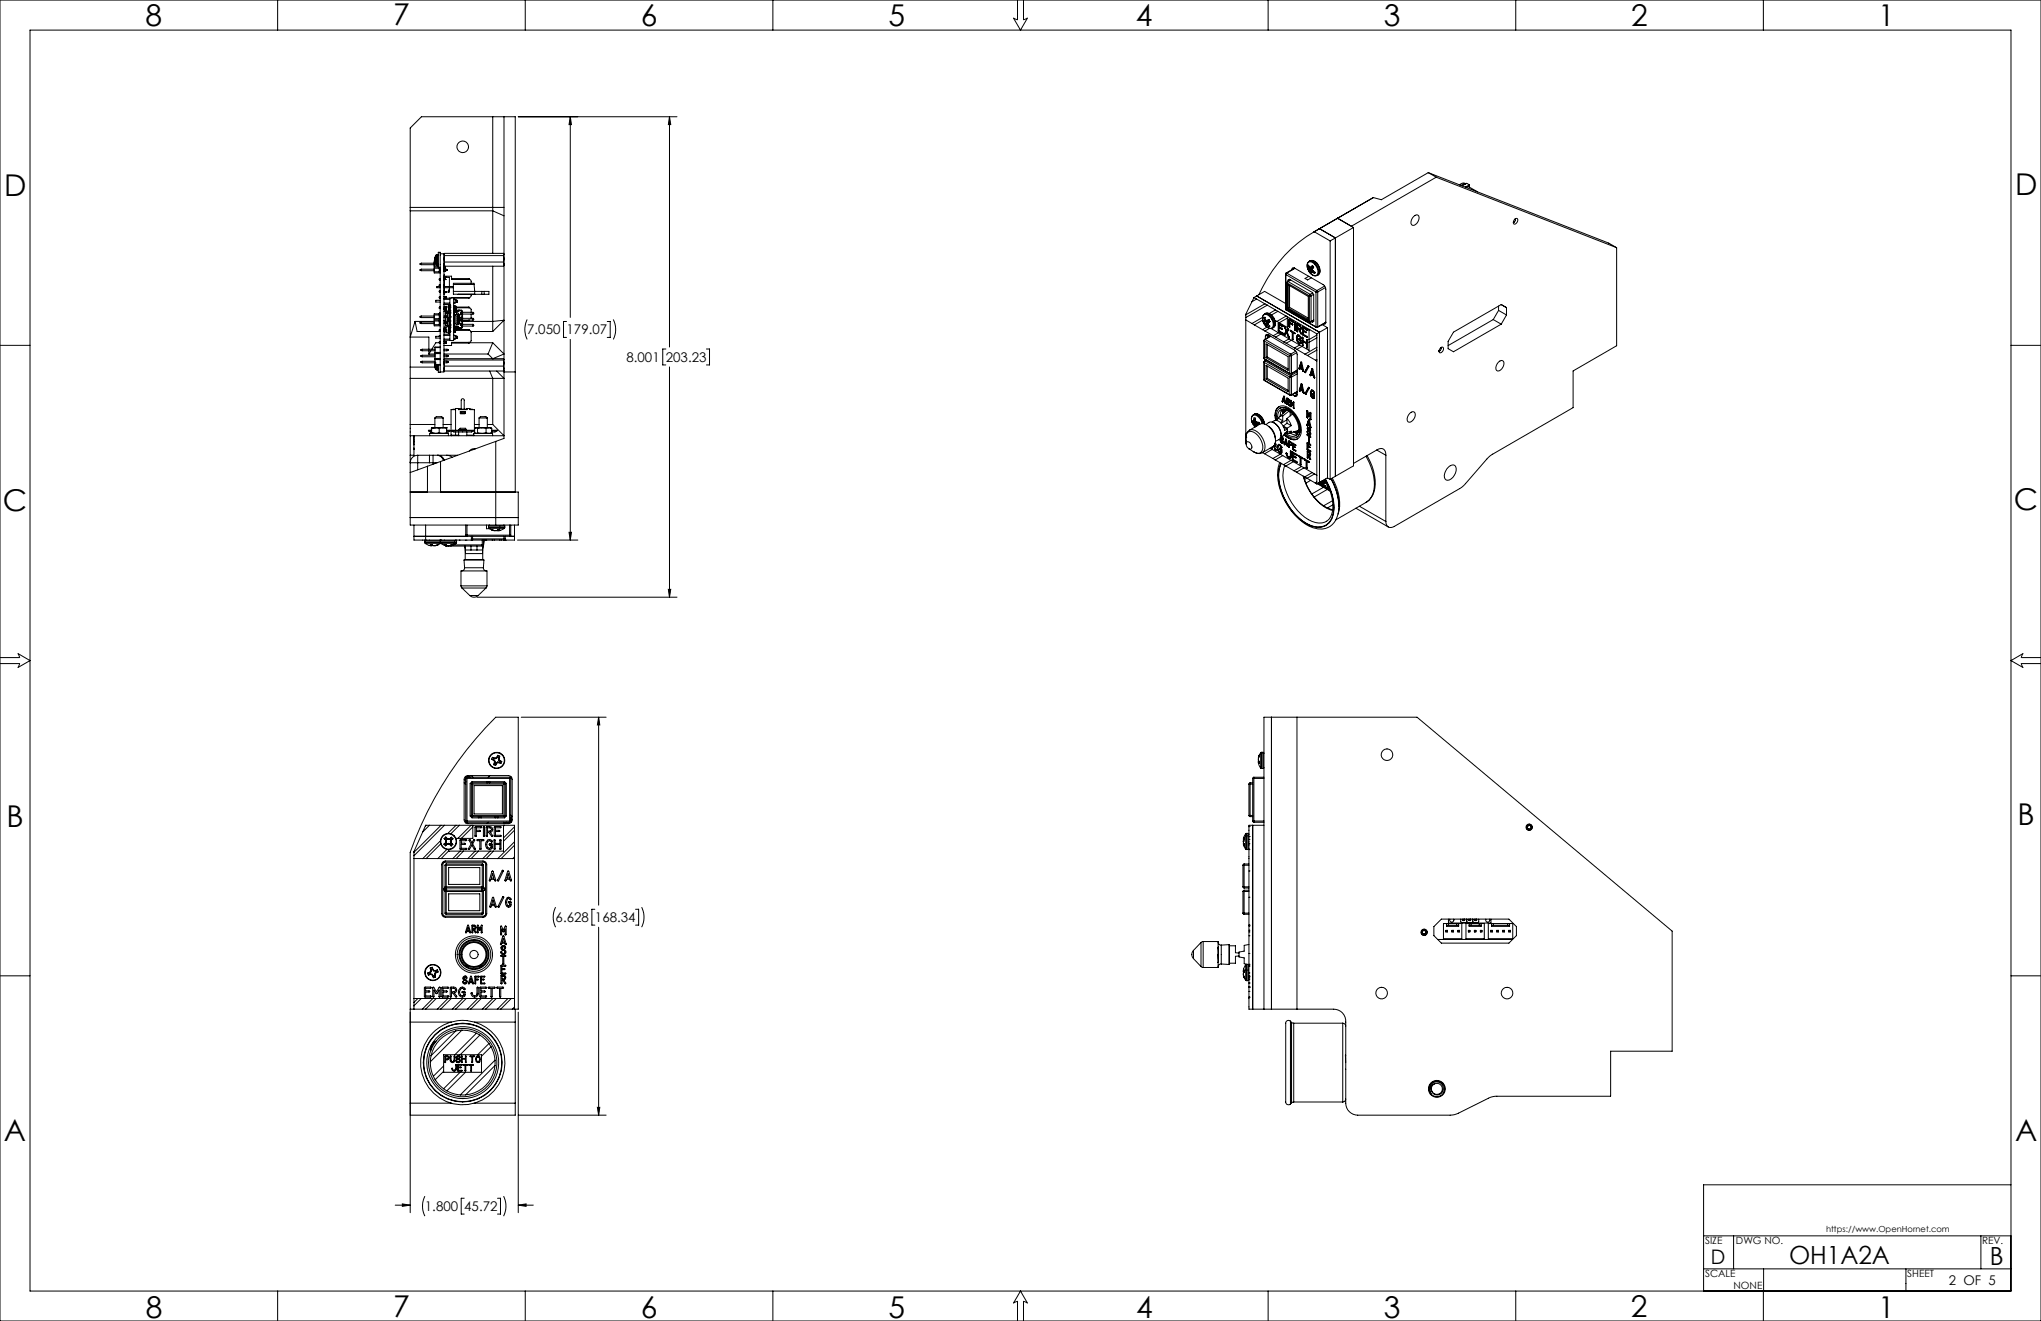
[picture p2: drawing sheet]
<svg xmlns="http://www.w3.org/2000/svg" width="864mm" height="559mm" viewBox="0 0 864 559" stroke-linecap="round" stroke-linejoin="round" font-family="sans-serif">
<defs><g id="words">
<g font-size="12.7">
<text x="61.6" y="10.9">8</text>
<text x="166.4" y="10.6">7</text>
<text x="271.1" y="10.9">6</text>
<text x="375.9" y="10.9">5</text>
<text x="480.7" y="10.9">4</text>
<text x="585.5" y="10.9">3</text>
<text x="690.2" y="11">2</text>
<text x="794.7" y="10.9">1</text>
<text x="1.8" y="83">D</text>
<text x="852.6" y="82.4">D</text>
<text x="852.2" y="215.7">C</text>
<text x="1.1" y="216.3">C</text>
<text x="2.7" y="349.7">B</text>
<text x="853.7" y="349.1">B</text>
<text x="1.6" y="482.7">A</text>
<text x="852.6" y="482.5">A</text>
<text x="61.7" y="557.6">8</text>
<text x="166.4" y="557.2">7</text>
<text x="271.2" y="557.6">6</text>
<text x="376" y="557.6">5</text>
<text x="480.7" y="557.6">4</text>
<text x="585.6" y="557.6">3</text>
<text x="690.1" y="557.2">2</text>
<text x="794.7" y="557.6">1</text>
</g>
<g font-size="10.6">
<text x="757" y="534.8">OH1A2A</text>
<text x="841.9" y="535.3">B</text>
</g>
<text font-size="8.5" x="723.9" y="534.7">D</text>
<g font-size="5.6">
<text x="223.1" y="141.5">7.050</text>
<text x="239.7" y="141.5">179.07</text>
<text x="265.1" y="153.1">8.001</text>
<text x="281.7" y="153.1">203.23</text>
<text x="235.1" y="390.1">6.628</text>
<text x="251.7" y="390.1">168.34</text>
<text x="179.8" y="512.3">1.800</text>
<text x="196.4" y="512.3">45.72</text>
<text x="824.6" y="543.6">2 OF 5</text>
</g>
<g font-size="4.2">
<text x="721.5" y="526.2">SIZE</text>
<text x="734.5" y="526.2">DWG NO.</text>
<text x="838.7" y="526.1">REV.</text>
<text x="721.5" y="540.3">SCALE</text>
<text x="733.5" y="545.3">NONE</text>
<text x="807" y="540.3">SHEET</text>
</g>
<text font-size="3.5" x="772.7" y="521.2">https://www.OpenHornet.com</text>
</g></defs>
<g fill="none" stroke="#000" stroke-width=".42">
<path d="M0 0h863.6v558.8h-863.6zM12.7 12.7h838.2v533.4h-838.2zM117.5 0v12.7M222.2 0v12.7M327 0v12.7M430.5 0v8.4l-1.7-.7 3 5 2.9-5-1.6 .7v-8.4M536.6 0v12.7M641.4 0v12.7M746.1 0v12.7M208.5 49.4v39.8M213.3 49.4v136.1l-3.5 1.2M219.3 49.4h67.2"/>
<path d="M241.3 49.4v84.9M241.3 49.4l.5 3.3h-1zM283.3 49.4v97.4M283.3 49.4l.5 3.3h-1zM604.3 73l-19.8 11.5-3.4-.9M604.3 73l3.4 2M604.3 73l76.4 29.8 3.3 2M607.7 75l-35.9 20.7M607.7 75l76.3 29.8M617.6 78.2l.1-.1a1.8 1.8 0 0 1 2.5-.3l-1.2 .1-.8 .6M620.2 79.2l1.1-.3 3.9 2.3M621.7 78.2v1"/>
<path d="M621.7 78.2l-1.7 1M621.7 78.2l-1.1-.7-1.9 1.1M173.6 87.7v1.5M173.6 87.7v-33.5l4.7-4.8h39.7v158.7M173.6 89.2v95.1M173.6 87.7h39.7M173.6 89.2h34.9M208.5 89.2v18M208.5 89.2l4.8 2.1M556.1 98a56.8 56.8 0 0 0-23.4 26.7M556.1 98l6.7 3.9M558.3 96.7l-.2 .2"/>
<path d="M558.3 96.7l6.7 3.9M558.3 96.7l-2.2 1.3M565.7 92.5l-9.9 5.7M566 92.3l-.3 .2M566 92.3l6.7 3.9M566 92.3l-7.7 4.4M572.7 96.2l-7.7 4.4M572.7 96.2v100.9l-7.7 4.4M581.1 83.6l-15.4 8.9M581.1 83.6l-15.1 8.7M598.1 91.6l1.3-.7h.5a2.94 2.94 0 0 1-2.1 4.5 2.29 2.29 0 0 1 .3-3.8zM640.7 93.9l-.4 .2"/>
<path d="M640.9 92.8l.7-.4a1.37 1.37 0 0 1 .5 1.6 1.37 1.37 0 0 1-1.5 .8l-.2-1.1zM641.1 92.6a.84 .84 0 0 1 0 .9 .84 .84 0 0 1-.8 .4M641.2 92.6v.4M178.2 112h5.5M178.2 111.3v.7M178.2 113.9v.6M178.2 111.3l-.5 .2 .5 .5M178.2 113.9l-.5 .2 .5 .4M178.2 111.3h5.5M178.2 114.5h5.5M178.2 113.9h5.5M183.7 112.9h1.8"/>
<path d="M183.7 112.4h1.8M183.7 110.9h.3M183.7 113.5h2.2M183.7 115h2.2M184 109.3h.1M184 109.2v.1M184 109.4h.1M184 109.4v.1M184 109.5v.1M184 110.5h.1M184 110.5v.1M184 110.6v.1"/>
<path d="M184 110.4v.2M184 110.4h-.3v5.1h2.6M184 109.4h.2l-.2 .1M184 110.2v.2M184 109.3h.2l-.2 .9M184 109v.2M184 109.6l.2 .1M184 110.8l.2 .6M184 110.6l.2 .8M184 109h.1M184 109.6h.1M184 110.2h.1"/>
<path d="M184 110.6h.1M184 110.7v.1M184 109.3l.2 .1M184 109.6h.2M184.2 111.4l.4 .5M184.2 108.4l-.2 .6M184.2 108.4h.1M184.6 111.9l.2 .1M184.6 107.9l-.4 .5M184.6 107.9v4M184.6 111.9h.1M184.8 107.8l-.2 .1"/>
<path d="M184.8 107.8v4.2M184.8 107.8h.4M184.8 112h.4M184.8 112h.1M185.2 107.8l.3 .3M185.2 107.8v4.2M185.2 112h.1M185.5 111.7l-.3 .3M185.9 114.5h.4M185.9 113.9h.4M186 117.9v.6M186 118.5h.3"/>
<path d="M186 117.9h.3M186.3 106.7h-.8v6.4h.8M186.3 106.8v.6M186.3 107.4v49.9M186.3 106.7v.1M186.3 113.3h-.4v1.8h.4M186.3 107.4h1.6v49.9h-1.6M187.9 116.3l.8 1M187.9 112.3l.1 .2M187.9 116.9l.2 .2M187.9 118.5h.1M187.9 117.9h.1"/>
<path d="M187.9 114.5h.8M187.9 113.9h.8M187.9 113.2h.1M187.9 113.7h.1M187.9 114.9h.1M187.9 118.3h.1M187.9 117.1h.1M188 118.3h.1M188 107.4l-.1 .1M188 112.5v.7M188 113.7v.2M188 114.5v.4"/>
<path d="M188 117.1v4.1M188 118.3h.3M188 113.2h.3M188 113.7h.3M188 114.9h.3M188 117.1h.3M188 112.4l.1 .2M188 116.8h3.1v1.4h7.4M188.1 110.8l-.2 .9 .2 .9M188.1 108.1l-.2 1.1 .2 1.6M188.1 108.1l-.2-.4 .2-.5h24.9l.3 .4-.3 .5M188.1 110.8h24.9"/>
<path d="M188.1 112.6h24.9M188.1 108.1h24.9M188.3 113.7v.2M188.3 118.3h.1M188.3 117.1v1.2M188.3 112.6v.6M188.3 114.5v.4M188.3 117.3h1.8v3.9M188.3 117.2l.2 .1M188.5 117.3h.1M188.7 113.9v.6M188.7 113.9l.6 .2-.6 .4"/>
<path d="M191.1 117.9h7.3M198.4 117.9v.3M198.4 117.9l.1 .3M198.5 118.2l.9 .7v.9M208.5 112.6v27.6M213 110.8l.3 .9-.3 .9M213 108.1l.3 1.1-.3 1.6M213.1 107.3l.2 .2M213.3 112.3l-.3 .3M543.9 116l.2 .2M543.9 116v14.7M544.1 116.2l12.7 7.3"/>
<path d="M544.1 116.2v14.7M544.2 115.5l-.3 .5M544.2 115.5h.2M544.4 115.5l-.3 .7M544.4 115.5l12.8 7.4M544.5 119.5l.2 .2M544.5 119.5v10.9M544.7 119.7l9.3 5.4M544.7 119.7v10.9M544.8 119.1l-.3 .4M544.8 119.1h.2M545 119.1l-.3 .6"/>
<path d="M545 119.1l9.4 5.4M545 118.9v-.4l.6-.4 9.7 5.7 .6 .9v11.3l-.6 .3-.3-.3M546 118.4l-1.2 .7M546.1 118.5l-1.1 .6M546.6 114.1h.1M547.8 113.4l12.1 7 .8 .8 .3 1.1v14a.66 .66 0 0 1-.3 .8 .66 .66 0 0 1-.7 0M547.8 113.4a.67 .67 0 0 0-.8-.1 .67 .67 0 0 0-.4 .8M547.8 113.4l-1.2 .7M547.8 113.4l-3.6 2.1M547.9 113.5l-3.5 2M553.4 112.7l.3-.6 .4 .8M553.4 112.7l.4 .8"/>
<path d="M553.5 114.1a2.31 2.31 0 0 1 1-3.7 4.4 4.4 0 0 1 3.1 5.9 2.7 2.7 0 0 1-3.9-1.8M553.6 110.9a3.2 3.2 0 0 1 3.8 2.6 2.16 2.16 0 0 1-.9 3.2 4.1 4.1 0 0 1-2.9-5.8zM553.8 113.5l.2 .5M553.8 113.5h.1M553.8 116.9l-1.6 .9 1.1 .6 1.5-.9M553.9 110.6a2.66 2.66 0 0 1 3.7 1.5 3.1 3.1 0 0 1 .1 4.2M553.9 112.6l-.5 .1M554 114v.1M554 114.1v.3M554 114.9l.6 .6 .1-.4M554 114.4h.1M554 114.4v.5"/>
<path d="M554.1 112.9v.1M554.1 113l.3 .2M554.4 110.3a3.9 3.9 0 0 1 4.2 4.3l-.1 .7-.7 .9M554.4 113.2l-.6 .3M554.4 113.2h.1M554.7 115.1h.1M554.7 113l-.3 .2M554.7 113h.1M554.7 113a.56 .56 0 0 1 1-.3 .56 .56 0 0 1-.3 .9v.1M554.7 113l.9-.3-1.2 .5M554.9 115l-.2 .1M554.9 115h.1"/>
<path d="M554.9 115l.6-.5-.8 .6M555 115l.3 .2M555.3 115.2h.1M555.3 112.8l.2 .4M555.3 114l-1.3 .9M555.3 115.2l.9 .5M555.4 113.7l.2 .9a.67 .67 0 0 1 .7 .4 .67 .67 0 0 1-.1 .7M555.4 113.7h.1M555.4 113.8l-1.4 .6M555.5 113.2h.1M555.5 113.2l-1.5 .8M555.6 113.2v.3"/>
<path d="M555.6 113.2l-1.6 .9M555.9 114.8l-.6 .4M556.4 115.5l-.2 .2M557.7 116.3l-.4 .2M562.8 101.9v100.9M565 100.6v100.9M565 100.6l-2.2 1.3M684 104.8v41.5l-18.4 10.6v15.5l-34.3 19.9-1.9 1.6-10.8 12.2-28.6 16.6a2.2 2.2 0 0 1-2.6 .2 2.2 2.2 0 0 1-1-2.3M175.6 136l.9 4.2h9.8M175.6 136l-2 6.6h7.9v5.1M175.6 136h8.1M178.2 136.9h5.5"/>
<path d="M178.2 134.3h5.5M178.2 133.7v.6M178.2 136.2v.7M178.2 133.7h5.5M178.2 133.7l-.5 .2 .5 .4M178.2 136.2l-.5 .2 .5 .5M178.2 136.2h5.5M183.7 134.8h2.2M183.7 135.3h2.6M183.7 133.2h2.2M183.7 135.8h2.2M183.7 137.3h2.2"/>
<path d="M185.9 136.9h.4M185.9 134.3h.4M185.9 133.7h.4M185.9 136.2h.4M185.9 136h.4M186 132.4h.3M186 126.2h.3M186 130.5h.3M186 120.4h.3M186 120.4v.7M186 122.9v.7M186 125.5v.7"/>
<path d="M186 129.9v.6M186 132.4v.4M186 139.4v.7M186 132.4l-.2 .4M186 129.9h.3M186 139.4h.3M186 121.1h.3M186 123.6h.3M186 122.9h.3M186 125.5h.3M186.3 127h-1.9v.8h1.9M186.3 121.2h-1.4v.5h1.4"/>
<path d="M186.3 133.1h-.4v1.8h.4M186.3 135.7h-.4v1.7h.4M186.3 132.8h-2.6v5h2.6M187.9 130.7l.7 .6M187.9 125.5h.9v.7M187.9 136.9h.8M187.9 128.7h2.5M187.9 128.2h2.5M187.9 126.6h2.5M187.9 126.2h2.5M187.9 135.5l.7 .1M187.9 120.4h.1"/>
<path d="M187.9 121.7h3.9M187.9 121.2h3.9M187.9 135.6h.6M187.9 129.9l2.4 .1M187.9 139.4h.1M187.9 138.4h.9M187.9 128.9h2.5M187.9 121.1h.1M187.9 123.6h.6M187.9 122.9h.1M187.9 134.3h.8M187.9 133.7h.8"/>
<path d="M187.9 136.2h.8M187.9 139.1h.1M188 121.7v1.8h2.1v-1.8M188 139.1v1.2M188 139.1h.3M188.1 130.6l.5 .4M188.1 121.2v.5M188.3 139.1v1.2M188.3 139.4h.5M188.4 136.1l-.4 .1M188.5 123.5v.1M188.5 134.3v1.9"/>
<path d="M188.5 136.9v.7l.7 .1M188.5 123.6l-.6 .3M188.6 131.6h1.5M188.6 132.2h.1M188.6 130.8h.1M188.6 131.1h.1M188.6 130.6h.1M188.6 130.4h.1M188.6 130.7h.1M188.6 129.9h.1M188.6 131.6h.1M188.6 129.9v2.1"/>
<path d="M188.6 132.2v.4M188.6 130.5l-.7 .1M188.6 132.2h.4M188.6 131.7h.1M188.6 131.7l-.7 .1M188.6 131.7h.4M188.7 123.5v.2M188.7 123.7l-.7 .3-.1 .5M188.7 137.6v.1M188.7 137.7h.1M188.7 133.7v.6M188.7 136.2v.7"/>
<path d="M188.7 136.2l.6 .2M188.7 133.7l.6 .2M188.8 137.7v2.9l1 .2M188.8 123.5l-.1 .1M188.8 131.6v.1M189 131.6v.9M189.2 132.4h.4M189.2 132.4l-.7 .2v1.1M189.2 132.4v5.3M189.2 137.7h.4M189.3 136.7l-.6 .2M189.3 134.2l-.6 .1"/>
<path d="M189.3 137.7l.1 .5 .8 .1 .1 .4M189.4 132.1h.1M189.4 137.7v.4l.9 .2M189.4 132.1v.3M189.6 132.4l.7 .2M189.6 132.4v5.3M189.7 137.7l.2 .2M189.8 139.5l-.1 .7h.5M189.8 135.7h.1M189.8 134.4h.1M189.8 129.4h.1M189.8 129.4v.5"/>
<path d="M189.8 134.4v1.3M189.8 138.3v1.8M189.8 132.5h.1M189.8 137.7v.4M189.8 130.4h.1M189.8 130.4v.7M189.8 131.1h.1M189.8 131.1l.2 .1M189.9 135.7h.1M189.9 134.3v.1M189.9 134.3l-.1 .1M189.9 138.7v.1"/>
<path d="M189.9 129.3v.1M189.9 129.3l-.1 .1M189.9 132.5h.1M189.9 129.4v.5M189.9 134.4v1.3M189.9 138.3v.4M189.9 138.8v1.3M189.9 132.5h.4M189.9 135.7h.4M189.9 134.4h.4M189.9 129.3h.4M189.9 138.8h.4"/>
<path d="M189.9 138.7h.4M189.9 129.4h.3M189.9 132.1h.1M189.9 131.8h.1M189.9 138.4h.1M189.9 138.1h.1M189.9 137.8h.1M189.9 131l.1 .2M189.9 130.4v.6M189.9 131.6v.3M189.9 132v.5M189.9 137.7v.5"/>
<path d="M190 132.4h.1M190 132h.1M190 131.6h.1M190 131.6v.3zM190 138.5h.1M190 138.1h.1M190 137.7h.1M190 137.7v.4M190 130.2v.1M190 130.2l-.2 .2M190 132v.5M190 131.2l.3 .2"/>
<path d="M190 138.5v.2M190.1 131.6h.1M190 130.3l-.1 .1M190 131.2h.1M190 131.2l.3 .1M190.1 132.1h.2M190.1 132.3h.2M190.1 132.3v.1M190.1 137.8h.2M190.1 138h.2M190.1 138v.1M190.1 138.6h.2"/>
<path d="M190.1 132.1v.2M190.1 137.8v.2M190.1 138.6v.1M190.1 132v.1M190.1 132h.2M190.1 132.4h.2M190.1 132.4h.1M190.1 132h.1M190.1 138.5v.1M190.1 138.5h.2M190.1 138.5h.1M190.1 137.7v.1"/>
<path d="M190.1 137.7h.2M190.1 138.1h.1M190.1 137.7h.1M190.1 122.7h-.3v.8M190.1 132.6h.2M190.3 131.3h.1M190.3 130.1h.1M190.3 135.7l.1 .2M190.3 135.7h.1M190.3 134.4h.1M190.3 134.3v.1M190.3 133.9l.1 .2"/>
<path d="M190.3 133.9h.1M190.3 132.6h.1M190.3 132.5v.1M190.3 137.2h.1M190.3 137.1v.1M190.3 137.1h.1M190.3 138.8h.1M190.3 138.7v.1M190.3 129.3h.1M190.3 130.1v1.2M190.3 132.6v1.7M190.3 134.4v3.2"/>
<path d="M190.3 138.8v1.3M190.3 131.3v.1M190.3 130.1l-.3 .2M190.3 131.5h.1M190.3 137.6l-.7 .1M190.3 132.5h.1M190.3 134h.1M190.3 138l-.2 .1M190.3 131.4l.1 .1M190.3 132.3v.2M190.3 132.3h.1M190.3 137.7v.2"/>
<path d="M190.3 137.9h.1M190.3 132.3v-.9v.4l-1 .2v.4M190.3 131.9l-.8 .2M190.3 132.1h.1M190.3 132.3v.1M190.3 137.8h.1M190.3 137.7v.1M190.3 138h.1M190.3 137.2l.1 .1M190.3 137.8v.8M190.3 130v.1M190.3 130l-.3 .2"/>
<path d="M190.3 134.2l-.4 .1M190.4 132.5h.1M190.4 137.7h.1M190.4 137.7h-.1M190.4 137.3l-.1 .4M190.4 129.2l-.5 .7M190.4 130h.1M190.4 129.9v.1M190.4 129.9h.1M190.4 131.5h.1M190.4 131.6h.1M190.4 131.5v.1"/>
<path d="M190.4 129.9l-.1 .1M190.4 135.9h.1M190.4 135.7v.2M190.4 135.7h.1M190.4 134.3h.1M190.4 134.2h.1M190.4 134.2v.1M190.4 134.2l-.1 .1M190.4 133.9h.1M190.4 134.1h.1M190.4 133.9v.2M190.4 137.2h.1"/>
<path d="M190.4 137.3h.1M190.4 137.2v.1M190.4 138.7h.1M190.4 138.6h.1M190.4 138.6v.1M190.4 138.6l-.1 .1M190.4 129.2h.1M190.4 132.3h.1M190.4 137.9h.1M190.4 129.3l-.5 .6M190.4 132.3v.2M190.4 137.7v.2"/>
<path d="M190.4 126h1.5v18h-1.5zM191.8 120.3h8.8M191.9 126.5l.7 .2M191.9 131.6h.1M191.9 129.6h.1M191.9 129.6l.4 .6M191.9 138.5h.1M191.9 138.5l.4 .4M191.9 136.4h.1M191.9 134.8h.1M191.9 135.3h.1M191.9 134h.1"/>
<path d="M191.9 134.5h.1M191.9 135.6h.1M191.9 132.4h.1M191.9 133.2h.1M191.9 136.8h.1M191.9 137.7h.1M191.9 126.2h6.5M191.9 132h.1M191.9 138.1h.1M191.9 129.3h.4v.7M191.9 131.9h.1M191.9 132.2h.1"/>
<path d="M192 134.5h.1M192 129.4h.1M192 129.4l.1 .1M192 137.9v.2M192 138.4l.3 .2zM192 131.5l.3 .2zM192 137.7l.3 .5 1.2 .1 .8 .6M192 129.5l.1 .1M192 129.5h.1M192 129.4v.1M192 133.7h-.1M192 136.1h-.1"/>
<path d="M192 129.6l.3 .4M192.1 129.6h.1M192.1 129.6v.2M192.1 129.5h.1M192.1 129.6l.1 .1M192.1 138.6h.1M192.2 129.6h.1M192.2 138.6l.1 .3M192.2 131.4l1.5 .1M192.2 131.4l-.1 .1M192.2 129.7v.2M192.3 129.6h.4"/>
<path d="M192.3 139.6h.2M192.3 130.5h.2M192.3 131.1l-.4 .5M192.3 131.1l-.1 .3M192.3 139.8l-.4 .7M192.3 139.8l-.4 .8M192.3 130v.2M192.3 139.1h.2M192.3 130.2v.9M192.3 131.7v.2M192.3 138.2v.2M192.3 138.9v.9"/>
<path d="M192.3 130.1l.2 .1M192.3 131h.2M192.3 130.7h.2M192.3 139.7h.2M192.3 130.4h.2M192.3 139.9h.2M192.4 139.9l-.3 .5M192.4 132.2l1.1-.1 .7-.6 1.2 .1-.2 7h-1.1l-.5-.6-1.3-.3zM192.5 131.1l2.7 .1 .5 .6-.1 6.8-.4 .3-2.7 .1M192.5 131.1h.1M192.5 139h.1M192.5 139.1l.2-.2 .1 1.6h-.5"/>
<path d="M192.5 130.7l.2 .2M192.5 139.5h.1M192.5 130.4l.2 .2M192.5 130.6h.1M192.5 130.2l.2 .1M192.5 130.2v.2M192.5 130.5v.5M192.5 139.1v.4M192.5 139.7v.2M192.5 139.4h.2M192.5 130.7h.2M192.6 128.1l-.7 .2"/>
<path d="M192.6 126.7l.7 .3M192.6 126.7v1.4M192.6 133.2l.5-.4 1.1 .1-.1 4.4h-1l-.5-.5zM192.7 129.6h.1M192.7 129.6l-.1 .6h5.9M192.7 139.2l-.4 .1M192.7 139.5l-.2 .2M192.7 139.7l-.2 .2M192.7 130.2l.4 .1v.9M192.8 129.6h.1M192.8 129.6l-.1 1.5-.2-.1M192.8 129.9h5.6"/>
<path d="M192.9 127h.5M192.9 127.8h.5M193.1 138.9v.8M193.1 139.4h5.3M193.1 139.7h5.4M193.1 139.7l-.5 .1M193.3 127.8l-.7 .3M193.3 127l.2 .1M193.3 127.8h.1M193.3 127.2v.4M193.3 127h.1M193.4 127l.2 .3-.2 .5"/>
<path d="M193.4 127v.3M193.4 127.6v.2M193.4 136.4h.5v.5h-.5zM193.4 134.8h.5v.5h-.5zM193.4 134h.5v.5h-.5zM193.4 133.2h.5v.5h-.5zM193.4 135.6h.5v.5h-.5zM193.5 127.7l-.2 .1M193.6 136h.3M193.6 133.2v.5M193.6 134v.5M193.6 134.8v.5"/>
<path d="M193.6 135.6v.5M193.6 136.4v.5M193.6 133.2h.3M193.6 134.8h.3M193.6 136.4h.3M193.6 133.6h.3M193.6 135.2h.3M193.7 138.6h-1.5M193.8 131.4l-.4 .4h-1l-.4 .6M193.9 124.5h.1M194.2 136.4h.3l-.1 .4M194.2 133.2h.3v.4h-.3"/>
<path d="M194.2 134.8h.3v.4h-.3M194.2 136.4l.2 .5M194.2 134.8h.2l-.2 .5M194.2 134h.2M194.2 134.4h.2M194.2 136.8h.2M194.2 135.6h.2M194.2 133.2h.2l-.2 .5M194.3 131.2l-.5 .2M194.4 134v.4M194.4 135.6l.1 .4h-.3M194.4 134v.5"/>
<path d="M194.4 135.6l-.2 .5M195 137.7h.1M195 137.1h.1M195 133h.1M195 132.4h.1M195 132.4h.4M195 137.7h.4M195 132.4v.6M195 137.1v.6M195 133h.4M195 137.1h.4M195.1 134.3h.1"/>
<path d="M195.1 135.7h.1M195.1 134.3v1.4M195.1 135.7l.3 .1M195.2 132.4v.2M195.2 137.1v.2M195.2 132.8v.2M195.2 137.4v.3M195.2 132.6v.2M195.2 137.3v.1M195.2 137.3h.2M195.2 137.4h.2M195.2 132.8h.2"/>
<path d="M195.2 132.6h.2M195.4 134.2h.1M195.4 135.8v.1M195.4 134.2l-.3 .1M195.7 135.6h2.7M195.7 137.9h4.5M195.7 132.1h4.5M195.7 137.2h4.5M195.7 134.7h4.5M195.7 135.4h4.5M195.7 132.9h4.5M195.7 136h12.8l4.8-.5-4.8 4.7"/>
<path d="M198.4 125.8v.4M198.4 129.9v.3M198.4 135.4v.2M198.4 139.4v.3M198.4 129.9l.1 .3M198.4 139.4l.1 .3M198.5 139.7l.9 .7v3.8l-.9 .6M198.5 130.2l.9 .6v1.3M198.5 125.8h-7.4v.2M198.5 125.8l-.1 .4M198.5 135.4l-.1 .2M199.4 132.9l-.1 1.8"/>
<path d="M199.4 124.5l-.1 .8-.8 .5M200.2 132.1l.2 .3-.2 .5M200.2 134.7l.2 .3-.2 .4M200.2 137.2l.2 .3-.2 .4M200.2 132.1v.8M200.2 134.7v.7M200.2 137.2v.7M200.6 120.3l.3 4.2M200.6 120.3v-.5h-8.8v4.7h15.1v-1.2h-15.1M203.9 123.3v1.2M204.9 123.3v1.2M223.1 135.1a9.5 9.5 0 0 0 0 8.5"/>
<path d="M239.7 136h-1.3v6.7h1.3M256.9 136h1.3v6.7h-1.3M259.5 135.1a9.5 9.5 0 0 1 0 8.5M527.1 135.3l2.6 1.5M529.7 127.6l-2.6 5.3 .1 54.5M529.7 136.8l1.1 .6M530.6 125.9h.1M530.6 125.9l-.9 1.7M530.7 125.9l1 .6M530.7 125.9l-.2 .1M530.8 137.4l3.4 2.1M531.7 126.5l-2 1.1"/>
<path d="M531.7 126.5l3.5 2M531.7 125.2l-1.1 .7M531.7 125.2l26.6 15.3M531.7 125.2l3.4-1.9 8.8 5.1M534.2 134.3l-4.5 2.5M534.2 139.5l1 .5M534.2 135.4l-3.4 2M534.6 133.2a2.09 2.09 0 0 1 3.3 .9 3.5 3.5 0 0 1 .5 4.7 3.6 3.6 0 0 1-4.2-3.5l.1-1.6zM534.7 136.4l.4 .8M534.7 134.4l.5-.2 .3 .9M534.7 134.4l.3 1M534.9 133.1a3.7 3.7 0 0 1 3.9 3.8 1.53 1.53 0 0 1-.8 1.9 1.53 1.53 0 0 1-2-.5l-.8-.9a3.6 3.6 0 0 1-.3-4.3z"/>
<path d="M535 136.2h.1M535 136.2l-.3 .2M535 135.4v.1M535 135.5l.1 .4M535 132.9l.4-.3a4 4 0 0 1 4.1 4.8l-.2 .6-.9 .8M535.1 135.9v.1M535.1 136l-.1 .2M535.2 128.5l1 .6M535.2 128.5l-8.1 4.7M535.3 134.4h-.6M535.4 137.1l-.3 .1M535.4 137.1l.3 .1"/>
<path d="M535.4 132.6a3.9 3.9 0 0 1 4.1 5.2l-.7 .7M535.5 135.2l.3 .3M535.5 135.1v.1M535.5 135.2l-.5 .3M535.5 135.1l-.5 .3M535.7 137.2h.1M535.8 135.5l.4 .1M535.8 137.2l.3 .3M535.8 135.5l-.7 .4M535.9 135.6l-.8 .4M536.1 137.5h.1M536.1 138.4l-1.9 1.1"/>
<path d="M536.2 137.5l.6 .7M536.2 135.7l.3 .5M536.2 135.7l-1.5 .7M536.2 129.1l3.5 2M536.2 129.1l-9.1 5.2M536.4 135.6h.1M536.4 135.6l-.2 .1M536.4 135.6l-1.4 .6M536.5 135.5l-.1 .1M536.5 136.2l-1.4 1M536.5 136.7l-.7 .5M536.6 137.2l-.5 .3"/>
<path d="M536.6 136.6l-.9 .6M536.6 137.2l.7 .8-.5 .2M536.6 136.5v.7M536.7 136.5h-.1M536.7 136.1h.1M536.7 136.1l-.2 .1M536.8 136.1l.2 .1M536.8 136.1l-1.4 1M536.9 135.3a.61 .61 0 0 1 .5 .7 .61 .61 0 0 1-.7 .5M536.9 135.3l-.7 .3M537.2 137.8l-.4 .4M537.2 138.9l-2 1.1"/>
<path d="M537.3 136l-.6 .5M537.8 139l4.1 2.3M539.4 135.5l.9 .5M539.7 131.1l1 .6M539.7 131.1l-2.7 1.5M540.3 136l1 .5M540.7 131.7l3.5 2M540.7 131.7l-2.7 1.5M540.9 137l.1-.2 1.7 .9 .2 .4h-.2M540.9 139.9l.2 .4M540.9 137v2.9M540.9 139.8l.3 .5"/>
<path d="M540.9 136.9v2.9M540.9 136.9v.1M540.9 139.8v.1M541 136.8l-.1 .1M541.2 138.6v1.3l1.5 .9 .2 .4h-.3M541.2 137.3v.9l1.3 1M541.2 138.6l1.1 .6M541.2 137.3l1.5 .8M541.3 137.3h-.1M542.3 139.2h.2M542.3 139.2h.1M542.5 139.2h-.2"/>
<path d="M542.7 138.1l.2 .1M543.6 138.5l.2-.1 .6 1.5M543.6 138.5v.1M543.6 138.4l.1 .2M543.6 138.6l.6 1.6M543.6 138.4v.1M543.7 138.3l-.1 .1M543.7 138.6l.6 1.6M543.7 138.6h-.1M543.9 130.7l.3 .4M543.9 130.7l.2 .2M544.1 130.9l.1 .2"/>
<path d="M544.1 130.9l12.7 7.4M544.2 131.1l12.7 7.4M544.2 133.7l.5 .3M544.2 133.7l-3.9 2.3M544.4 139.9l.8-.7 .1 .3-.6 .9 .8 2.2-.2 .1M544.5 139.8l-.1 .1M544.5 130.4l.3 .4M544.5 130.4l.2 .2M544.7 130.6l.1 .2M544.7 130.6l9.3 5.4M544.7 134l9.2 5.3M544.7 134v4.5l-3.4-2"/>
<path d="M544.7 134.5l-3.4 2M544.8 130.8l9.3 5.4M545.1 120.5l8.5 4.9v9.8l-8.5-4.9zM545.4 135.1l.1-.2 1.9 1.3M545.4 138v.2M545.4 138v.1M545.4 138.2l.2 .2M545.4 138.1l.2 .3M545.4 135.1v2.9M545.4 135.1h.1M545.4 138.1v.1M545.5 134.9l-.1 .2"/>
<path d="M545.6 138.4h.1M545.6 130l-.5 .3M545.6 130l8 4.6M545.6 120.8v9.2M545.7 138.4h-.1M545.7 136.8v1.6M545.7 135.5v.8l1.2 .8v.3M545.7 136.8l1 .5M545.7 135.5l1.5 .8M545.7 136.8l1.1 .5M545.7 135.5l1.5 .7M546 139.8l1.8 .9 .2 .3-.2 .1"/>
<path d="M546 139.8l.2 .4M546 139.8h.1M546.1 139.7l-.1 .1M546.7 137.3l.2 .1M546.8 137.3l.1 .1M546.8 137.3h-.1M546.9 137.4h.1M547.2 136.2l.2 .1M547.2 136.2v.1M547.4 136.2l-.2 .1M547.9 139.5v.1M547.9 136.5v3"/>
<path d="M547.9 136.3v.2M547.9 139.6l.3 .2M547.9 136.3l.3 .3v3.2M547.9 139.6l.2 .2M547.9 136.5h.1M547.9 139.5h.1M547.9 139.6h.1M548 136.3l-.1 .2M548 136.3h-.1M548.2 139.8h.1M548.7 137.1v-.2a2.12 2.12 0 0 1 2 2.3l-.8 .3M548.7 139.9v.2"/>
<path d="M548.7 137.1v2.8M548.8 139.9v.1M548.8 137v2.9M548.8 137l-.1 .1M548.8 139.9h-.1M548.8 136.8v.2M549.1 139l-.2 1.3M549.1 137.4v1.1l.9 .5 .3-.3M549.1 137.4h.1M549.1 139l.4 .2M549.1 137.4l.7 .4M549.1 139h.1"/>
<path d="M549.5 139.2l.8 1.8M549.6 139.2h-.1M549.8 137.8l.2 .2M549.8 137.8l.3 .1M549.8 137.8h.1M549.9 139.5l.8 1.5-.2 .2M549.9 139.5h.5M550 138l.3 .7M550.1 137.9l.3 .7M550.1 137.9l-.1 .1M550.4 138.6l-.2 .4M550.4 138.6l-.1 .1"/>
<path d="M551.1 138.4l.2-.2 1.6 1 .3 .3-.3 .1M551.1 138.4v2.9M551.2 138.4v2.9M551.2 138.4h-.1M551.3 138.2l-.1 .2M551.5 138.8v.9l1.2 .7 .1 .3h-.3M551.5 138.8l1.4 .8M551.6 138.7l1.4 .9M551.6 138.7l-.1 .1M553 139.6h.2M553 139.6h-.1M553.9 139.3v8.9l-3-1.7"/>
<path d="M553.9 139.3l.3 .2M554 125.1h.7M554 136h.7M554 136l.1 .2M554 125.1v10.9M554.1 136.2h.5M554.2 139.5l-.3 .1M554.2 139.5l3 1.7M554.4 124.5l-.4 .6M554.4 124.5l.3 .6M554.7 136l-.1 .2M554.7 125.1v10.9"/>
<path d="M555.4 123.9l-1 .6M555.8 124.5l-1.1 .6M555.9 135.5l-1.3 .7M555.9 135.3l-1.2 .7M556.8 123.5h.8M556.8 138.3h.8M556.8 138.3l.1 .2M556.8 123.5v14.8M556.9 138.5h.6M557.2 122.9l.4 .6M557.2 122.9l-.4 .6M557.6 138.3l-.1 .2"/>
<path d="M557.6 123.5v14.8M559.5 137.3l2.2 1.3M560.5 121l-3.3 1.9M560.8 121.6l-3.2 1.9M561 136.5l-3.5 2M561 136.3l-3.4 2M561.7 138.6v63.5M561.7 138.6l-3.4 1.9M631.8 135.2l3.4 1.9M631.8 135.2l-19.1 11M634.1 131.3l3.3 1.9M634.1 129.5v1.8"/>
<path d="M634.1 131.3l-2.3 3.9M637.4 133.2v-3.1l-2.2-1.3-20.2 11.7-2.3 3.9v3.1l2.3 1.3 20.2-11.7M637.4 133.2l-2.2 3.9M0 146.1h12.7M178.6 150.9h5.5M178.6 147.7v.7M178.6 150.3v.6M178.6 152.8v.7M178.6 150.3h5.5M178.6 150.3l-.5 .2 .5 .4M178.6 147.7l-.5 .2 .5 .5M178.6 152.8l-.5 .2 .5 .5"/>
<path d="M178.6 148.4h5.5M178.6 147.7h5.5M178.6 153.5h5.5M178.6 152.8h5.5M181.5 148.4v1.4M181.5 149.8h2.6M182.3 148.4l-.8 1.4M184 154h.1M184 154l2.3 .2M184 155h.1M184 155v.2M184 154.2v.3l2.3-.1"/>
<path d="M184 153.7h.1M184 153.5v.2M184 153.5h.1M184 153.7v.3M184 155l.2 .8-.2-.5M184 155.2v.1M184 155.2h.1M184 154.2h.1M184.1 153.6l-.1 .1M184.1 149.3h2.2M184.1 149.1h2.2M184.1 149.6h2.2"/>
<path d="M184.1 152.1h2.2M184.1 151.6h2.2M184.1 151.9h2.2M184.1 147h2.2M184.1 155.3h-10.5M184.2 155.6l.4 .8M184.6 156.4l.2 .1M184.6 154.4v2M184.8 154.4v2.1M184.8 156.5h.4M185.2 154.4v2.1M185.5 156.2l-.3 .3"/>
<path d="M185.5 154.4v3.1l.8-.2M185.8 145l.2 .1M185.8 145h-1.4l-1.7 2.7M186 145.1h.3M186 142v.3M186 144.5v.6M186 144.5h.3M186 142l-.2 .3M186 144.5l-.2 .5M186 142h.3M186 140.1h.3M186.3 146.8h-2.2l-.1 8.1"/>
<path d="M186.3 142.3h-1.9v.7h1.9M187.9 156.7l.2 .3M187.9 144.5h.9v.7l-.9-.1M187.9 141.9h2.5M187.9 141.4h2.5M187.9 143.9h2.5M187.9 143.4h2.5M187.9 140.1h.1M187.9 150.9h1.2M187.9 150.3h1.2M187.9 148.4h1.2M187.9 147.7h1.2"/>
<path d="M187.9 152.8h1.2M187.9 149.8h18.6M187.9 140.3h.1M188 140.3h.3M188.1 154.9l-.2 1 .2 1.1M188.1 152.3l-.1 .5M188.1 152.3l-.2-.3 .2-.3h24.9l.3 .3-.3 .3M188.1 154.9h24.9M188.1 157h24.9M188.1 152.3h24.9M188.3 140.1h.5M189.1 153.5h-1.2l.2 1.4"/>
<path d="M189.1 147.7l.6 .2-.6 .5M189.1 150.3l.6 .2-.6 .4M189.1 152.8l.6 .2-.6 .5M189.1 147.7v.7M189.1 150.3v.6M189.1 152.8v.7M189.8 140.1h.1M189.8 140.1l.1 .1M189.8 140.8h.1M189.8 140.2v.6M189.9 140.1v.1M189.9 140.2v.6"/>
<path d="M189.9 140.1h.4M189.9 140.2h.4M190.1 140.2h.1M190.2 140.2h.1M190.2 140.2l.1 .1M190.3 140.2h.1M190.3 140.1v.1M190.3 140.1h.1M190.3 140.2l.1 .4M190.4 140.2h.1M190.4 140.3h.1M190.4 140.2v.1"/>
<path d="M190.4 140.7l-.5 .1M191.1 145.1h7.3M191.9 141.7l.7 .3M191.9 140.5h.1M192 140.5h.1M192 140.5v.1M192 140.7h.1M192 140.6h.1M192 140.6v.1M192.1 140.5l-.1 .2M192.1 140.3v.1M192.1 140.4l-.1 .1"/>
<path d="M192.1 140.5l-.1 .1M192.1 140.5h.1M192.1 140.4v.1M192.2 140.4l-.1 .1M192.2 140.4h.1M192.2 140.2v.2M192.3 140.3l-.2 .2M192.6 143.4l-.7 .1M192.6 142l.7 .2M192.6 142v1.4M192.9 143h.5M192.9 142.3h.5"/>
<path d="M193.3 143.1l-.7 .3M193.3 142.2l.2 .2M193.3 143v.1M193.3 142.5v.3M193.3 142.2v.1M193.4 142.3l.2 .2-.2 .5M193.4 142.3v.2M193.4 142.8v.2M193.5 142.9l-.2 .2M198.4 144.8v.3M198.5 144.8h-7.4v1.4h-3.2M198.5 144.8v.2"/>
<path d="M198.5 145l-.1 .1M198.5 145h10M199.3 140.2h9.2M206.5 149.8l2 1.9M207.2 157l1.3 3.1v19.5M208.5 151.7h.1M208.5 145l4.8 4.8-4.8 1.9M208.5 145l-2 4.8M210.1 157l3.2 3.1h-39.7M213 154.9l.3 1-.3 1.1M213 152.3l.3 1.3-.3 1.3M213.3 156.7l-.3 .3"/>
<path d="M213.3 157.3h4.7M241.3 143.6v84.9M281.7 147.6h-1.3v6.8h1.3M283.3 155.2v97.4M298.9 147.6h1.3v6.8h-1.3M534.8 151.5l.3 .4M534.8 144l.2 .3M534.8 151.5l.2 .2M534.8 153.1l.2 .2M534.8 144v7.5M534.8 153.1v7.5M535 151.7l.1 .2"/>
<path d="M535 144.3l10.7 6.2M535 151.7l10.7 6.2M535 144.3v7.4M535 153.3v7.5M535 153.3l10.7 6.2M535.1 143.6l-.3 .4M535.1 152.7l-.3 .4M535.1 143.6h.2M535.1 152.7h.2M535.1 151.9l10.8 6.3M535.2 140l3.5 2M535.3 143.6l-.3 .7"/>
<path d="M535.3 152.7l-.3 .6M535.3 143.6l10.8 6.2M535.3 152.7l10.8 6.2M535.4 142.3v1.1M535.4 152.2v.3M535.7 152.3l-.6 .4M535.7 145.5l9.3 5.4v5.8l-9.3-5.4zM535.7 154.6l9.3 5.3v5.9l-9.3-5.4zM535.9 152.4l-.6 .3M536.2 151l-.5 .3M536.2 151l8.8 5.1M536.2 145.8v5.2"/>
<path d="M536.2 154.9v5.2M536.5 141.6l11.3 6.5 .9 1.1 .2 17.7M536.5 141.6a.69 .69 0 0 0-.8-.1 .69 .69 0 0 0-.3 .8M536.5 141.6h.1M536.5 141.6v1.1M536.5 141.6l-1.1 .7M537.5 142.2l-2.4 1.4M537.7 142.3l-2.4 1.3M538.7 142l1 .6M539.7 142.6l3.5 2M540.9 140.8l-2.2 1.2M541.1 140.3l1.5 .9"/>
<path d="M541.2 140.3l1.5 .8M541.2 140.3h-.1M541.9 141.3l3.5 2M541.9 141.3l-2.2 1.3M542.7 141.1l.2 .1M542.7 141.1l-.1 .1M543.2 144.6l1 .6M543.4 141.4l.2 .3M543.4 141.4h.1M543.5 141.3l-.1 .1M543.5 141.2l-.1 .2M543.5 141.2v.1"/>
<path d="M543.6 141.7h.1M544.2 145.2l3.5 2M544.3 140.2l-.8 1.1M544.3 140.2h-.1M544.4 140.8l-.8 .9M544.4 140.8l.7 1.7M544.4 140.8l.7 1.6M545.1 142.5l.2 .2M545.1 142.4l.3 .3M545.1 142.4v.1M545.4 142.7h.1M545.4 142.7h-.1"/>
<path d="M545.4 143.3l1 .6M545.4 143.3l-2.2 1.3M545.7 150.5h.8M545.7 157.9h.8M545.7 159.5h.8M545.7 157.9l.2 .3M545.7 150.5v7.4M545.7 159.5v7.5M545.9 158.2h.4M546.1 149.8l-.4 .7M546.1 149.8l.4 .7M546.1 158.9l-.4 .6"/>
<path d="M546.1 158.9l.4 .6M546.2 140.2l.6 .3M546.2 140.2l.7 .3M546.2 140.2h.1M546.4 143.9l3.5 2M546.4 143.9l-2.2 1.3M546.5 157.9l-.2 .3M546.5 150.5v7.4M546.5 159.5v7.5M546.8 143.3v.1M546.8 143.4l.2 .3M546.8 140.5v2.8"/>
<path d="M546.9 143.4l.2 .3M546.9 143.3v.1M546.9 140.5h-.1M546.9 140.5v2.8M546.9 143.3h-.1M546.9 143.4h-.1M547 143.7h.2M547.1 143.7h.1M547.1 143.7h-.1M547.2 140.8v2.9M547.2 140.8l.6 .3M547.7 147.2l1 .6"/>
<path d="M547.8 141.1h.2M547.8 141.1h.1M548.3 148.6l-2.2 1.2M548.5 157l.4 .2M548.5 142.8l.1-.6 .5-.5a1.48 1.48 0 0 1 1.4 1.4h-.1M548.5 142.8l.4 1.5M548.6 142.8h-.1M548.7 149.2l-2.2 1.3M548.7 140.1l.2 .2M548.7 147.8l3.5 2M548.8 140l.2 .3M548.8 140l-.1 .1"/>
<path d="M548.9 144.3l.8 1M548.9 156.7l-2.6 1.5M548.9 156.5l-2.4 1.4M548.9 158.2l-2.4 1.3M548.9 157.3l-2.8 1.6M548.9 144.3h.1M549 140.3h.1M549 140.3h-.1M549.2 141.6l-.6 1.2M549.4 142.1l.4 .1M549.6 143.4l.1 .3M549.6 155.9l.2 .3"/>
<path d="M549.6 155.9h.1M549.7 155.8l-.1 .1M549.7 143.4l.1 .3M549.7 143.4h-.1M549.7 145.3h.8M549.7 143.7l.2 .1M549.7 155.9l.2 .3M549.7 142.2h-.1a1.47 1.47 0 0 0-.6 1.5 1.47 1.47 0 0 0 1.2 1.1M549.7 142.2l.5 .6M549.7 143.3l.8 .5v1.5M549.7 143.3l-.1 .1M549.7 143.3v.1"/>
<path d="M549.7 155.7v.2M549.7 155.7v.1M549.8 143.7l.1 .1M549.8 145.2h.7M549.8 142.2l.5 .6M549.8 142.2h-.1M549.8 143.7h-.1M549.8 145.2l-.1 .1M549.9 156.2h.1M549.9 143.8l.3 .2M549.9 143.8h.1M549.9 156.2h-.1"/>
<path d="M549.9 145.9l-2.2 1.3M549.9 145.9l1 .6M549.9 143.8l.4 .2M550.1 155.8l-.3 .4M550.1 144.9h.1M550.1 155.8l1.1 .6M550.2 142.8l.2 .3M550.2 144.5v.3M550.2 144v.5M550.2 144.8l-.1 .1M550.3 142.8l.1 .3M550.3 144.5l-.1 .3"/>
<path d="M550.3 144v.5M550.3 142.8h-.1M550.3 144h-.1M550.3 144.5h-.1M550.3 141l.2 .2M550.4 141l.1 .2M550.4 141h-.1M550.4 153.2l.4 .3 .8 3.6M550.4 143.1h.1M550.4 153.2l-.7 2.6M550.5 153.2l-.8 2.5M550.5 153.2h.1"/>
<path d="M550.5 153.2h-.1M550.5 141.2h.2M550.5 141.2h.1M550.6 154.2l.4 1.7-.8-.5zM550.9 146.5l-2.2 1.3M551.1 142.7l.3 .2v1.2l1.4 .9M551.1 142.7v.1M551.1 145.8l.2 .4M551.1 155.9h-.1M551.1 145.8l.2 .3M551.1 142.8v3M551.1 142.8h.1"/>
<path d="M551.1 145.8h.1M551.1 141.3l.3 .4M551.1 142.7h.1M551.2 141.3l.2 .4M551.2 141.3h-.1M551.2 156.4l.1 .5M551.3 156.9l.1 .2M551.3 156.9l.2 .2M551.3 146.1h.1M551.3 146.1v.1M551.4 144.5l-.1 1.7M551.4 141.7l1.5 1"/>
<path d="M551.4 144.5l1.4 .8M551.4 141.7l1.6 .9M551.4 141.7h.1M551.5 157.1h.1M551.5 144.5l1.4 .8M551.5 144.5h-.1M551.5 157.1h-.1M551.5 140.1v1.3l1.6 .9 .1 .4h-.3M551.5 140.1l1 .6M551.6 140.1l1 .6M551.6 140.1h-.1M551.6 157.1h-.2"/>
<path d="M552.1 157.3l.2 .3M552.1 157.2v.1M552.2 157.2l1.4-2.5 .2 .4-1.4 2.5M552.2 157.3l.1 .3M552.2 157.3h-.1M552.2 157.2v.1M552.2 149.8l1 .6M552.2 157.1l-.1 .1M552.2 157.2h-.1M552.3 157.6h.1M552.4 157.6h-.1M552.6 140.7h.2"/>
<path d="M552.6 140.7h-.1M552.8 146.8v.1M552.8 146.9l.2 .2M552.8 143.8l.4 .1-.2 3.2M552.8 143.8h.1M552.8 143.8v1.2M552.8 145.3v1.5M552.8 145.3h.1M552.9 143.8h.1M552.9 146.9l.1 .2M552.9 146.8v.1M552.9 143.8l-.1 1.2"/>
<path d="M552.9 145.3v1.5M552.9 143.8h-.1M552.9 146.8h-.1M552.9 146.9h-.1M552.9 143.7v.1M553 142.6l.2 .1M553 142.6l-.1 .1M553 147.1h.2M553 147.1h.1M553.2 150.4l3.5 2M554.3 158.6l.2 .3M554.4 158.5l-.1 .1"/>
<path d="M554.4 158.6l.2 .3M554.4 158.6h-.1M554.4 158.4v.2M554.4 158.4v.1M554.6 158.9h.1M554.6 158.9h-.1M554.7 158.9h-.2M554.8 158.5l-.1 .4M554.8 158.5l1 .6M554.8 158.5l1.1 .6M554.8 158.5h.1M555.1 155.9l.4 .2 .6 3.7"/>
<path d="M555.1 155.9l-.7 2.6M555.1 155.9h.1M555.2 155.9h.1M555.3 156.9l.4 1.7M555.3 156.9l-.4 1.3 .8 .4M555.4 156.8l.3 1.8M555.4 156.8l-.1 .1M555.8 159.1l.1 .5M555.8 159.1h.1M555.9 159.1l.1 .4M555.9 159.6l.2 .2M556 159.5l.2 .3"/>
<path d="M556 159.5l-.1 .1M556.2 159.8h.1M556.2 159.8h-.1M556.7 152.4l.5 .3M557.2 141.2v63.5M557.2 141.7l-3.3 2M557.2 142.9l-3.3 1.9M557.2 146.9l-5 2.9M557.2 148.1l-4 2.3M557.2 152.1l-.5 .3M558.3 140.5l-1.1 .7M558.3 140.5v63.6"/>
<path d="M608.9 148.6h.1M609 148.4l-.1 .1M609.5 147.2l1-.3a1.57 1.57 0 0 1-1.3 2.3l-.3-.6zM609.6 147.1a.87 .87 0 0 1-.7 1.3l.4-.1M609.8 147v.4M634 153.2l1.3-.7 .5 .1a2.92 2.92 0 0 1-2.1 4.4 2.29 2.29 0 0 1 .3-3.8zM850.9 146.1h12.7M173.6 179.6h10.4M184 176.8h3.5M184 176.8a2.97 2.97 0 0 1 3.5 0M184 176.8v4.1M187.5 176.8v4.1"/>
<path d="M187.5 179.6h3.4M191.6 173.1h1.2M192.8 173.3h-1.9v10.8M194 172.8h-1.2v9.2M194 172.8v.5h3.6v-.5M194 172.8h.2v.5M194.2 173.1h3.2M194.8 174.1v.9h2v-.9M194.8 174.1h2M194.8 174.1h.1M194.9 174.4h1.8M194.9 174.1h1.8"/>
<path d="M194.9 174.1v.9h1.8v-.9M195.1 172.8v.3M195.2 173.1v-3.8a.64 .64 0 0 1 .6-.6 .64 .64 0 0 1 .6 .6v3.8M196.5 172.8v.3M196.7 174.1h.1M197.6 172.8h1.2v.5h1.9v10M197.6 172.8h-.2v.5M198.8 173.1h1.2M200.7 179.6h2M202.7 176.8h3.5M202.7 176.8l.6-.6h2.3l.6 .6M202.7 176.8v4.1"/>
<path d="M206.2 176.8v4.1M206.2 179.6h2.3M208.5 179.6l4.8 4.7h-39.7M530 178.9l.4 .3M530.2 178.3h.1M530.2 178.3l-.4-.3 .2 .9M530.3 175.5a2.72 2.72 0 0 0-.2 3.9M530.4 178.2l-.2 .1M530.4 179.2l.4 .3M530.5 178.2h-.1M530.5 177.8v-.3a.44 .44 0 0 1 .1-.6 .44 .44 0 0 1 .6 0 .44 .44 0 0 1 0 .6v.4M530.5 177.8v.4"/>
<path d="M530.5 177.8h.1M530.8 175.2a3.2 3.2 0 0 1 3.9 2.8l.3 1.4M530.8 179.5h.1M530.8 175.2l-.5 .2a3.9 3.9 0 0 1 4.1 3.8M530.8 175.2a3.2 3.2 0 0 1 3.6 2.5l.5 1.6M530.8 179.5l.2 .4M531 179.9h.1M531.1 179.9l.3 .5M531.2 177.4l-.7 .4M531.2 177.5l-.7 .3M531.2 177.9l.6 .7a.65 .65 0 0 1 .9 0 .65 .65 0 0 1 0 .9h-.6M531.2 177.9l-.8 .3"/>
<path d="M531.2 177.8l-.7 .4M531.4 178.3l-1.4 .6M531.5 178.5l-1.1 .7M531.7 179.7v.3M532 179.5l-.3 .2M532 179.5h.1M532 179.5l.8-.5-.7 .5M532.1 178.6l-1.3 .9M532.2 178.6l-1.4 .9M532.2 179.3l-1.1 .6M532.3 178.6l.2 .5M532.4 179.2l-1.4 .7"/>
<path d="M532.8 178.9l-1.1 .8M534 179.3v-.3a3.9 3.9 0 0 0-3.6-3.4 2.39 2.39 0 0 0-.5 3.3l1.1 1.7M534.8 160.6l.3 .4M534.8 160.6l.2 .2M535 160.8l.1 .2M535 160.8l10.7 6.2M535.1 161l10.8 6.2M535.7 179.6a2.69 2.69 0 0 1 4.4 0 5 5 0 0 1 1.3 6.2l-1.7 .9M536.2 160.1l-.5 .3M536.2 160.1l8.8 5M538.2 178.5a2.46 2.46 0 0 1 4 .6l1.4 2.9 1.1-.5M538.8 178.7a5.9 5.9 0 0 1 3.2 5.7"/>
<path d="M539.8 177.8a4.6 4.6 0 0 1 2.2-6.1 8.8 8.8 0 0 1 7.7 6.2 7.1 7.1 0 0 1 0 7.2 4.1 4.1 0 0 1-5.7-.6l-.7-.6M540.2 177.6l-.1-.4a3.4 3.4 0 0 1 3.4-4.8 9.9 9.9 0 0 1 6.2 11.5 3.2 3.2 0 0 1-5.2 .4l-1-.8M540.6 177.1a2.92 2.92 0 0 1 .5-3 2.92 2.92 0 0 1 3-.9 8.8 8.8 0 0 1 5 10.2 3.1 3.1 0 0 1-5-.1l-.3-.2M540.9 177l1.8 1M540.9 177l-.9 .9M541.2 172a5.2 5.2 0 0 0-1.3 5.9M541.5 172.7l.1-.1a4.4 4.4 0 0 1 5.1 1.6 9.5 9.5 0 0 1 3 9.6l-1 1.2M542.5 173.1l-.7 1.4-.1 1.5M542.5 169.7v.1M542.5 169.8l.2 .2M542.5 169.7h.1M542.6 169.7l.1 .3"/>
<path d="M542.6 169.7l-.1 .1M542.7 170h.1M542.7 176a1.51 1.51 0 0 0-1.8 1M542.7 178l-.9 .8M542.7 176v2M542.9 169.7l-.2 .3M542.9 169.7l.8 .4M542.9 173.1l-.4 .7 .3 1.2M543.1 173l-.2 1.9M543.1 167.7l.4 .2 .6 2.7M543.2 167.6h.1M543.2 167.6l-.7 2.1"/>
<path d="M543.3 168.4l.3 1.4M543.3 168.4l-.3 1 .6 .4M543.5 173.1l-.4 1.6 1-1.5M543.7 170.1l.1 .4M543.7 170.1h.1M543.8 170.5l.1 .2M543.8 170.5l.2 .2M543.8 170.5h.1M544 170.7h.1M544 170.7h-.1M544.1 170.6l-.2 .1M544.4 168.6v-.1a1.12 1.12 0 0 1 1.1 .6 1.12 1.12 0 0 1-.2 1.3"/>
<path d="M544.4 170.8l.1 .2M544.5 171l.1 .1M544.5 170.7v.2M544.5 168.5l-.1 2.3M544.5 168.5l-.1 .1M544.5 170.7l-.1 .1M544.5 170.9l.2 .2M544.5 170.9v.1M544.5 177l1.4 1.8 .4 1.3M544.5 168.4v.1M544.5 177v2M544.5 177.6l-2.4 1.4"/>
<path d="M544.5 179l1.8 1.1M544.5 179l-1.5 1.2M544.7 171.1h.1M544.7 171.1h-.1M544.7 173.5l-3.3 2.8M544.7 170l-.1 1.1M544.7 168.8v.9l.6 .3M544.7 170l.2 .2M544.7 170h.1M544.7 168.8l.5 .2M544.7 168.8l.4 .3M544.8 170l.2 .1"/>
<path d="M544.9 170.2l.5 1.3M545 170.1l.5 1.4M545 170.1l-.1 .1M545.1 169.1l.2 .1M545.2 169l.1 .1M545.2 169l-.1 .1M545.3 170.3l.4 1.3M545.3 169.2l.1 .5M545.3 170.3v.1M545.3 169.1l.2 .6M545.3 169.1v.1M545.3 169.9h.1"/>
<path d="M545.4 173.9l-2.7 2.1M545.4 169.9l-.1 .1M545.4 171.5l.2 .2M545.4 169.7l-.1 .3M545.4 169.7h.1M545.5 169.7l-.1 .2M545.5 171.5l.1 .1M545.5 171.5h-.1M545.6 171.6h.1M545.6 170.2l-.3 .1M545.6 171.6v.1M545.7 171.6l-.1 .1"/>
<path d="M545.7 167h.8M545.7 167l.2 .2M545.9 167.2h.4M545.9 174.4l.3 .1M545.9 174.3v1.6M546.1 169.5h.2l.5 1.4M546.1 171.7l.1 .3M546.1 169.5v2.2M546.1 169.4v2.3M546.1 169.4v.1M546.1 171.7h.1M546.2 169.3l-.1 .1"/>
<path d="M546.2 172h.1M546.3 170.4l-.1 1.6M546.3 170.4l.4 .9M546.3 170.4l.4 .8M546.5 167l-.2 .2M546.7 171.3l.1 .2M546.7 171.2l.1 .2M546.7 171.2v.1M546.8 167l1 .5M546.8 175.2l-2.3 1.8M546.8 171.4l.1 .1M546.8 170.9h.1"/>
<path d="M546.8 171.4v.1M547.2 170.9l-.4 .6M547.2 172.4l.1 .2M547.2 170.9v1.5M547.2 170.9l.1 1.5M547.3 172.6l.1 .1M547.3 170l.2 .2v2.4M547.3 172.5l.1 .2M547.3 172.4v.1M547.3 172.4h-.1M547.3 170l-.5 .9M547.3 170h.1"/>
<path d="M547.3 172.5v.1M547.4 172.7h.1M547.5 172.6l-.1 .1M547.9 166.3l1 .6M548.9 166.9a.67 .67 0 0 1-.3 .7 .67 .67 0 0 1-.8-.1M548.9 165.8l-2.6 1.4M548.9 166.9l-1.1 .6M548.9 165.6l-2.4 1.4M549.8 165.1l.2 .3M549.8 164.9v.2M549.8 165l.2 .3M549.8 165v.1"/>
<path d="M549.9 164.9l-.1 .1M549.9 164.9h-.1M550 165.3l.1 .1M550 165.3v.1M550.2 165.3l-.2 .1M550.3 165l-.1 .3M550.3 165l1 .5M550.6 162.4l.4 .3 .8 3.5-.2 .1M550.6 162.4l-.8 2.5M550.6 162.4h.1M550.7 162.4l-.8 2.5M550.7 162.3v.1"/>
<path d="M550.8 163.3l.4 1.7-.8-.4zM550.8 163.3h.1M551.3 165.5l.1 .5M551.3 165.5h.1M551.4 166l.2 .3M551.5 166l.1 .3M551.5 166h-.1M551.6 166.3h.2M551.6 166.3h.1M552.2 166.5l.2 .3M552.3 166.3h.1M552.3 166.3l-.1 .2"/>
<path d="M552.3 166.4l.2 .4M552.3 166.4l-.1 .1M552.3 166.3v.1M552.5 166.8h.1M552.5 166.8h-.1M553 179.8l.2 .3M553 179.7v.1M553 173.8h.3l.6 1.7M553 176.4l.2 .4M553 173.8v2.6M553 179.8h.1M553 179.7h.1"/>
<path d="M553.1 176.4l.1 .3M553.1 173.8v2.6M553.1 173.8h-.1M553.1 176.4h-.1M553.1 173.6v.2M553.2 176.7h.2M553.2 176.7v.1M553.4 179.7l-.1 .4M553.4 179.7l.9 .6M553.4 179.7h.1M553.5 179.7l.9 .5M553.6 163.9l.3 .5-1.5 2.4"/>
<path d="M553.6 163.9l-1.3 2.4M553.7 177.5l.3 .2 .6 3.2M553.7 177.5l-.7 2.2M553.7 175.9l-.3-1.1-.2 2M553.7 175.9l.2 .2M553.7 163.8v.1M553.7 163.9l-1.4 2.4M553.7 163.9h-.1M553.8 177.4h.1M553.8 177.4l-.8 2.3M553.8 177.4l-.1 .1M553.9 176.1h.1"/>
<path d="M553.9 178.3l-.4 1.1 .7 .4M553.9 178.3l.3 1.5M553.9 178.3h.1M554.2 179.8h.1M554.4 175.4l-.5 .7M554.4 177.2v.2M554.4 177.4l.1 .2M554.4 174.5l.3 .3-.2 2.8M554.4 174.5l-.5 1M554.4 177.3l.2 .2M554.4 177.2v.1M554.4 175.4v1.8"/>
<path d="M554.4 174.4l-.5 1.1M554.4 174.4v.1M554.4 177.2h.1M554.4 175.4h.1M554.4 177.3v.1M554.5 166.2l.5-1.2a1.3 1.3 0 0 1 1.2 1.3h-.2M554.5 166.2l.3 1.4M554.5 166.2h.1M554.6 177.5h.1M554.6 177.5l-.1 .1M554.8 167.6l.6 .9M554.8 167.6l.7 .9"/>
<path d="M554.8 167.6h.1M555 165l-.5 1.2M555.3 165.4l.2 .1M555.3 166.7l.1 .3M555.4 166.7l.1 .2M555.4 166.7h-.1M555.4 165.5a1.58 1.58 0 0 0 .2 2.6l.2-.4M555.4 165.5l.4 .6M555.4 166.6l.8 .7-.1 1.2h-.7M555.4 166.6l-.1 .1M555.4 167h.2M555.4 166.6v.1"/>
<path d="M555.5 166.9l.1 .1M555.5 168.5l.4 .1M555.5 166.9l-.1 .1M555.5 168.5h-.1M555.5 165.5l.4 .5M555.5 165.5h-.1M555.6 167l.2 .2M555.6 167h.1M555.6 167l.3 .1M555.8 167.2v.5M555.8 166.1l.2 .2M555.9 166l.1 .3"/>
<path d="M555.9 167.7l-.2 .4M555.9 167.1v.6M555.9 166l-.1 .1M555.9 167.1l-.1 .1M555.9 167.7h-.1M556 166.3h.2M556 166.3h.1M596.5 174.9l1.2-.8 .6 .1a2.88 2.88 0 0 1-2.1 4.4 2.29 2.29 0 0 1 .3-3.7zM173.6 195.8h3.1M173.6 184.3v8.3M173.6 192.6v3.2M173.6 195.8v26.3h36.2"/>
<path d="M175.2 184.3v.4M175.2 184.7v.2M175.2 184.9v.7M175.2 185.6v1.2M175.2 186.8v1.4M175.2 188.2v1.3M175.2 189.5v.7M175.2 190.2v2.4h-1.6M176.7 192.6v3.2M176.7 192.6a3.2 3.2 0 0 0-3.1 3.2M176.7 195.8h5M176.7 192.6h5"/>
<path d="M176.7 195.8v3M180.9 197.2l-7.3 2.7M180.9 197.2v10.9h-7.3h36.2M181.3 182.2h1.2M181.3 182.2l1.2 .5M181.7 192.6v3.2M181.7 192.6h1.5M181.8 184.3v-1h7.9v1M182.5 183l.1 .3M182.5 183l1.6 .3M182.5 182l-1.2 .2M182.5 181.2v1.8"/>
<path d="M182.6 180.9h.1M182.6 183.3h.1M182.6 180.9v.3M182.6 180.9h1.6M182.6 180.9l-.1 .3M182.6 183l1.6 .3 1.6-.3M182.6 183v.3M182.6 181.2v1.8M183.2 192.6v3.1M183.2 192.6h2M183.2 195.7h1.8M183.2 195.7v.7"/>
<path d="M183.2 195.7l-1.5 .1M184.1 180.9l-1.6 .3M184.2 180.9l-1.6 .3M184.2 180.9l1.6 .3M184.2 180.9h3.2M185.2 192.6h8.4M185.2 192.6l1.5 .7 .9 1.5M185.2 192.6l1.7 .5 1.1 1.6M185.8 183l1.6 .3 1.6-.3M185.8 181.2v1.8M186.4 195.2v12.9h23.4M186.4 195.2l-5.5 2"/>
<path d="M187.4 180.9l-1.6 .3M187.4 180.9l1.6 .3M187.4 180.9h1.5M188.9 180.9h.1M188.9 183.3h.1M188.9 180.9l.1 .3M189 183l-.1 .3M189 182.2h1.5M189 182l1.5 .2M189 192.6l1.3 .2 1 .6M189 181.2v1.8M190.5 182.2l-.8 .5h-.7"/>
<path d="M190.9 184.1l.2 .2M190.9 184.1h1.9M191.1 182.2h9.3M191.1 182.2l1 .5h7.4l.9-.5M191.1 182.2l.2-.2 9.1 .2M192.8 184.1h1.3M192.8 182.7v1.4M194.1 182.7v1.6M194.2 181.7l.5-.5h2.2l.5 .5M194.2 181.7h3.2M194.2 181.7v.3M197.4 181.7v.3"/>
<path d="M197.5 184.1h3M197.5 182.7v1.6M200.5 184.3v-1h7.9v1M201.2 189.9a2.44 2.44 0 0 0-2.6 .9M201.5 180.9l.6 .3M201.5 180.9h2.4M201.5 180.9l-.7 .3v1.8l.5 .3M201.5 180.9l-.4 .1M202.1 183l1.8 .3 1.8-.3M202.1 183l-.6 .3M202.1 181.2v1.8M203.9 180.9l-1.8 .3"/>
<path d="M203.9 180.9l1.8 .3M203.9 180.9h3M205.7 183l1.2 .3 1.2-.3M205.7 181.2v1.8M206.9 180.9l-1.2 .3M206.9 180.9l1.2 .3M208.1 182.2h2.2M208.1 182l2.2 .2M208.1 183l-.5 .3M208.1 181.2v1.8M209.8 186.7l-23.4 8.5M209.8 186.7v35.4"/>
<path d="M210.3 182.2l-.9 .5h-1.3M527.1 185a2.35 2.35 0 0 1 1.5-2.5 2.35 2.35 0 0 1 2.8 .9 7.3 7.3 0 0 1 2.7 7.2 2.13 2.13 0 0 1-3.6 .6l-2.1-1.4M527.1 185h.1M527.1 183.7l.2 .1M527.2 186.2h-.1M527.3 187.8l.3 1.1 .8 .9M527.3 187.8l.3-.9a2.03 2.03 0 0 1 1.7 3l-.9-.1M528.6 182a3.5 3.5 0 0 0-1.4 3.3l.1 2.5M528.6 182l4.5-2.6a4.3 4.3 0 0 1 5 2.4 6.6 6.6 0 0 1 1.2 6.4l-5.2 3.3a3.2 3.2 0 0 1-3.8-.5M528.6 182a4.2 4.2 0 0 1 5 2.3 6.4 6.4 0 0 1 1.2 6.5l-.7 .7M530.7 180.2l.3 .4M531.7 180.1l.1 .1"/>
<path d="M531.7 180v.1M534.2 191.5l.9 .4M535.1 191.9l3.5 2.1M536.8 180.3a6 6 0 0 1 2.8 5M537.4 189.6l.9 .5M538 189.3h.1M538 189.3l.1 .3M538 189.3l.2 .2M538.2 189.5h.1M538.2 189.5l-.1 .1M538.3 190.1l3.5 2M538.3 190.1l-3.2 1.8"/>
<path d="M538.3 189.1l-.2 .5M538.6 194l1 .6M538.9 188.7l.7 1.6M539.2 188.7l.7 1.5M539.2 188.7h.4M539.2 188.7h.1M539.5 188.2h-.1M539.5 187.5l.1 .4M539.5 187.6v.3M539.5 187.9l-.2 .4M539.6 190.3l.2 .2M539.6 187.1l.3 1.3-.7 .3"/>
<path d="M539.6 190.3l.2 .1M539.6 194.6l3.5 2M539.6 187.9l-.2 .3M539.6 187.9h-.1M539.8 190.4l.1 .1M539.8 190.4v.1M539.9 190.2h.1M539.9 190.2l-.1 .3M540.4 189.1l.3 1.5M540.4 189.1l.4 1.4M540.4 189.1h.1M540.5 188.5l-.1 .6z"/>
<path d="M540.7 190.6l.8 1M540.8 190.5l.8 1M540.8 190.5l-.1 .1M540.8 188.1a1.3 1.3 0 0 1 1.6 1.2l-.1 .1M541.3 188.4l.3 .1M541.5 189.7l.9 .4-.1 1.5M541.5 189.7v.3M541.5 195.7a20.7 20.7 0 0 0 3.4 18.4 20 20 0 0 0 12.7 9.6 7.6 7.6 0 0 0 8.7-7.2l.2-2.3M541.5 189.7l.1 .2M541.5 189.7h.1M541.5 191.6h.8M541.5 190l.2 .1"/>
<path d="M541.6 188.5h-.2a1.47 1.47 0 0 0-.6 1.5 1.47 1.47 0 0 0 1.2 1.1v-.3M541.6 188.5l.4 .6M541.6 189.6l-.1 .1M541.6 189.9l.2 .2M541.6 191.5h.8M541.6 188.5l.5 .6M541.6 189.9l-.1 .1M541.6 188.5h.1M541.6 191.5l-.1 .1M541.7 186.3l.2-.1 .2 .8 .5 .2M541.7 186.3l.6 1.1M541.7 185.1l.3 .7"/>
<path d="M541.7 190.1l.3 .2M541.7 190.1h.1M541.8 186.3l.5 1.1M541.8 192.1l.9 .6M541.8 186.2v.1M541.8 186.3h-.1M541.8 190.1l.3 .2M541.8 192.1l-3.2 1.9M541.8 185.1l.2 .7M542 185.8l.2 .3M542 185.8l.3 .2M542 185.8h.1"/>
<path d="M542 189.1l.3 .3M542 196a16.3 16.3 0 0 0 .9 13.8 23.3 23.3 0 0 0 12.1 12.8 6.5 6.5 0 0 0 9.3-5.4 22.3 22.3 0 0 0-3.5-14.5 21.3 21.3 0 0 1 2.9 16.1 6.5 6.5 0 0 1-9.4 3.3 24.6 24.6 0 0 1-13-23.6l.8-2.5M542 190.3v.5M542.1 189.1l.2 .2M542.1 190.8l-.2 .4M542.1 190.3v.5M542.1 189.1h-.1M542.1 190.3h-.1M542.1 190.8h-.1M542.1 185v.7a1.25 1.25 0 0 1 .6 1.9l-.3-.1M542.1 185h.2M542.2 186.1l.3 .2"/>
<path d="M542.3 187.4l.1 .1M542.3 186l.2 .3M542.3 186l-.1 .1M542.3 189.3l.1 .1M542.3 185l.2 .1M542.3 184.7l.1 .1M542.3 189.3v.1M542.3 185h-.2M542.3 187.4l.2 .1M542.3 185h.1M542.3 187.4h.1M542.4 185.1h.1"/>
<path d="M542.4 185.1l.3 .5M542.4 184.8h.1M542.5 184.8l.4 1M542.5 185.1l.2 .5M542.5 186.3l.1 .2M542.5 187.5h.3M542.5 187.5h-.1M542.5 186.3l.2 .1M542.5 186.3h.1M542.6 186.5l.1 .4M542.6 187.2h.1M542.7 185.6v.1"/>
<path d="M542.7 186.4l.1 .5M542.7 186.4l-.1 .1M542.7 185.7l.2 .1M542.7 186.9l-.1 .3M542.7 185.6l.1 .1M542.7 192.7l3.5 2M542.7 185.6h.1M542.7 192.7l-3.1 1.9M542.8 185.7l.1 .1M542.8 185.7h-.1M542.8 186.9l-.1 .3M542.8 186.9h-.1"/>
<path d="M542.9 185.8h.1M543 180.2l1.6 1M543 180.2v.1M543.1 196.6l1 .5M543.1 180.7l1.6 .8M543.3 183.9a5.2 5.2 0 0 0 5.8 1.7M543.4 187.9l.2 .2M543.5 187.7l.1 .4M543.5 187.7l-.1 .2M543.6 188.1h.1M543.6 196.9a19.4 19.4 0 0 0 4.2 17.6 13.7 13.7 0 0 0 11.6 6.7l1.9-.7M543.8 187.8l-.2 .3"/>
<path d="M543.8 187.8l.7 .5M543.8 187.8l.8 .4M544 185.8l-.6 2.1M544 185.8h.1M544.1 197.1l3.4 2M544.1 185.8h.1M544.1 185.8l-.6 1.9M544.2 185.8l.7 3M544.2 185.8h-.2M544.2 186.5l.3 1.4M544.2 186.5l-.3 1 .6 .4M544.2 191.8l.4 1.2 .7 .7"/>
<path d="M544.2 191.7l.4 .1a1.17 1.17 0 0 0 1.3 1.4M544.2 191.7v.1M544.3 191.8l.4 1.2 .6 .7M544.3 191.6v.2M544.3 191.8h-.1M544.3 191.6l-.1 .1M544.4 182.7l.2 .1M544.5 182.8v.5a1.45 1.45 0 0 0 1.8-.9l-1.7 .4M544.5 188.3l.2 .3M544.6 181.2v1.6M544.6 188.2l.1 .4M544.6 188.2l-.1 .1"/>
<path d="M544.7 188.6l.1 .2M544.7 188.6h.1M544.7 181.5v1.1l-1.1 .7-.7 1.1-1 .5M544.8 188.8h.2M544.8 188.8h.1M544.9 188.8h-.1M545.3 193.7l.7 .1M545.3 186.7l1.2 .4v.3M545.3 188.9l.2 .3M545.3 186.7v2.2M545.3 193.7h.1M545.4 188.9l.1 .3"/>
<path d="M545.4 186.7v2.2M545.4 186.7h-.1M545.4 188.9h-.1M545.4 186.5v.2M545.5 189.2h.1M545.6 188l-.1 1.2M545.6 186.9v.7l.8 .6M545.6 188l.6 .3M545.6 186.9l.9 .5M545.6 186.9h.1M545.6 187.9v.1M545.9 183.2l1.3 .6 1.5 .1"/>
<path d="M546 192.7l-.1 .5M546 190.9v1.8M546 192.7h.1M546.1 190.7l-.1 .2M546.2 190.7l-.2 .2M546.2 190.7l.1 2.6-.2 .4M546.2 194.7l1.1 .6M546.2 188.3h.1M546.2 194.7l-3.1 1.9M546.3 180.1l-1.7 1.1M546.4 188.2l-.2 .1M546.5 187.4h.1"/>
<path d="M546.8 191.4l.3-.2 1.5 1 .3 .4h-.3M546.8 194.3l.3 .4M546.8 191.4v2.9M546.9 194.3l.2 .4M546.9 191.3v3M546.9 191.3l-.1 .1M546.9 194.3h-.1M546.9 191.2v.1M547 187.6l1.3 .6-.2 .2M547 189.9l.2 .3M547 187.6v2.3M547.1 189.9l.1 .3"/>
<path d="M547.1 194.7l1.5 .9M547.1 187.6v2.3M547.1 187.6h-.1M547.1 189.9h-.1M547.1 194.7h.1M547.1 187.5v.1M547.1 194.7l1.6 .9M547.2 193v1.4l1.4 .8 .3 .3-.3 .1M547.2 191.7v.9l1.2 .8-.2 .2M547.2 193l1 .6M547.2 191.7l1.4 .9M547.2 190.2l.9 .6"/>
<path d="M547.2 190.2h.1M547.2 191.7h.1M547.2 193h.1M547.2 190.2l1 .5M547.2 193l1.1 .6M547.2 191.7l1.5 .8M547.3 195.3l3.4 2M547.3 195.3l-3.2 1.8M547.3 188.9v1.1l1 .5-.2 .3M547.3 187.9v.7l.8 .5-.2 .2M547.3 188.9l.6 .4M547.3 187.9l.9 .5"/>
<path d="M547.3 187.9h.1M547.3 188.9l.7 .4M547.3 188.9h.1M547.4 182.7l.5 .3M547.5 182.7l.4 .3M547.5 199.1l1.1 .6M547.9 183l1.2 .5M547.9 183l1.1 .5M548 189.3h.1M548 189.3h-.1M548 182.5l.4 .2M548.2 190.7l.1 .1"/>
<path d="M548.2 188.4h.1M548.2 188.4h-.1M548.2 190.7l-.1 .1M548.3 193.6l.2 .1M548.3 193.6h-.1M548.4 182.7l.9 .2M548.6 199.7l3.4 2.1M548.7 195.6l.2 .1M548.7 192.5l.2 .1M548.7 185h-.1M548.7 195.6h-.1M548.7 192.5l-.1 .1"/>
<path d="M549.3 192.8l1.8 .8 .3 .4h-.3M549.3 192.8l.3 .3M549.4 192.7l.2 .4M549.4 192.7l-.1 .1M549.4 192.6v.1M549.5 182.5l-1.1 .2M549.6 181.9l-4.2 1.4M549.6 193.1l.6 .4M549.6 193.1l.6 .3M549.6 193.1h.1M550.2 196.2v.2M550.2 196.4l.1 .2"/>
<path d="M550.2 193.5v2.7M550.2 196.3l.2 .3M550.2 196.2v.1M550.2 193.4v2.8M550.2 193.4v.1M550.2 196.2h.1M550.2 196.3v.1M550.3 196.6h.2M550.4 196.6h.1M550.4 196.6h-.1M550.5 193.7v2.9M550.5 193.7l.6 .3"/>
<path d="M550.6 193.6l.6 .4M550.6 193.6l-.1 .1M550.7 197.3l1 .6M550.7 197.3l-3.2 1.8M551.2 194l.2 .1M551.2 194h-.1M551.7 197.9l3.5 2M551.7 197.9l-3.1 1.8M551.9 194.2l2 1v.3h-.2M551.9 194.2l.2 .4M551.9 194.2l.3 .4M551.9 194.2h.1"/>
<path d="M552 194.1l-.1 .1M552.1 194.6l.6 .3M552.2 194.6l.6 .3M552.2 194.6h-.1M552.7 197.7v.1M552.7 197.8l.2 .3M552.7 194.9v2.8M552.8 197.8l.1 .2M552.8 197.7v.1M552.8 194.9v2.8M552.8 194.9h-.1M552.8 197.7h-.1"/>
<path d="M552.8 197.8h-.1M552.9 198.1h.1M552.9 198l.1 .1M552.9 198v.1M553.1 187.4l1.3 .5 .2 .4h-.2M553.1 190l.2 .4M553.1 183.9l1.5 1M553.1 183.9l.2 .4M553.1 182.7l.2-.2 .3 .9 .5 .2M553.1 182.7l.6 1.2M553.1 195.2l-.1 2.9M553.1 195.2l.6 .3"/>
<path d="M553.1 187.4h.1M553.1 183.9l.2 .3M553.1 183.9h.1M553.1 195.1l.7 .4M553.1 195.1v.1M553.2 190.9v-.2a1.5 1.5 0 0 1 1.1 2.2h-.2M553.2 193.4v.2M553.2 193.6l.1 .1M553.2 181.2l.2 .9M553.2 183.8l-.1 .1M553.2 190l.1 .4M553.2 182.5v.1"/>
<path d="M553.2 187.4l-.1 2.6M553.2 190.9v2.5M553.2 182.6l-.1 .1M553.2 190h-.1M553.2 180.1h.1M553.2 181.2l.2 .8M553.2 187.2v.2M553.2 181.2h.1M553.2 190.8v2.6M553.2 190.8v.1M553.2 193.4h.1M553.2 193.6l.2 .1"/>
<path d="M553.2 190.6v.2M553.2 193.6h.1M553.3 184.3l.4 .2M553.3 180.1h-.1M553.3 190.4l1.2 .6M553.3 180.8l-.1 .4M553.3 184.2l.4 .3M553.3 184.2v.1M553.4 193.7h.1M553.4 193.7h-.1M553.4 182.1l.2 .2M553.4 188.9v1.1l1.2 .7-.1 .3"/>
<path d="M553.4 187.7v.8l.9 .6-.2 .2M553.4 182l.3 .3M553.4 188.9l.7 .4M553.4 187.7l1 .6M553.4 182v.1M553.4 188.9h.1M553.5 192.5l-.2 1.2M553.5 191.1v1.1l.6 .2M553.5 192.5l.2 .2M553.5 188.9l.7 .4M553.5 187.7l1 .6M553.5 187.7h-.1"/>
<path d="M553.5 191.1l.5 .2M553.5 192.5l.3 .2M553.5 191.1l.4 .3M553.6 181.1a1.06 1.06 0 0 0 .7 1.4l.3 1.3-.7 .2M553.6 181.1l.2 .1M553.6 181.1h.2M553.6 181.1v.1M553.6 181.1h.1M553.6 182.3l.4 .3M553.7 186.9v.2M553.7 192.7l.6 1.5M553.7 184.5v2.4"/>
<path d="M553.7 187.1l.2 .2M553.7 186.9l.1 .2M553.7 183.9l.2 .1M553.7 182.3l.4 .3M553.7 182.3h-.1M553.7 184.5h.1M553.7 186.9h.1M553.8 187.1l.1 .2M553.8 181.2l.1 .1M553.8 187.1h-.1M553.8 192.7l.5 1.5M553.8 192.7h-.1"/>
<path d="M553.8 195.5h.1M553.8 195.5h-.1M553.8 181.1l.2 .1M553.8 181.1v.1M553.8 183.8l-.1 .1M553.9 187.3h.1M553.9 191.4l.2 .1M553.9 181.3h.1M553.9 181.3l.3 .5M553.9 180.9l-.4-.2-.3 .5M553.9 180.9h.1M554 180.9l.5 .9-.1 .3"/>
<path d="M554 181.2l.3 .6M554 181.2h.1M554 191.3l.1 .2M554 181.2l-.1 .1M554 191.3l-.1 .1M554 184.7l-.1 2.6M554 182.6l.2 .2M554 183.9l.4 .1M554 184.7l.5 .2M554 183.9l-.1 .1M554.1 182.6l.1 .2M554.1 191.5l.1 .6"/>
<path d="M554.1 192.9h.1M554.1 192.9l.4 1.2M554.1 182.6h-.1M554.1 184.6l-.1 .1M554.1 191.5h.1M554.1 191.5l.2 .6M554.2 182.8l.1 .5M554.2 189.3h.1M554.2 192.4l-.1 .1M554.2 189.3h-.1M554.2 192.4h.1M554.2 192.4h-.1"/>
<path d="M554.2 181.8v.1M554.2 182.8l.2 .5M554.2 182.8h.1M554.2 183.6h-.1M554.2 181.9l.2 .2M554.2 192.1l-.1 .3M554.3 194.2l.1 .2M554.3 183.3l-.2 .3M554.3 181.8v.1M554.3 180.3l.1 .4M554.3 181.8h-.1M554.3 181.9l.2 .1"/>
<path d="M554.3 192.1l-.1 .3M554.3 194.2l.2 .1M554.3 181.9h-.1M554.3 192.1h-.1M554.3 194.2h.1M554.4 183.3l-.2 .3M554.4 180.2l.1 .5M554.4 180.2l-.1 .1M554.4 183.3h-.1M554.4 180.7l.2 .2M554.4 180.7h.1M554.4 188.3h.1"/>
<path d="M554.5 180.7l.1 .2M554.5 182h.1M554.5 184.9h.1M554.5 188.3h.1M554.5 194.3h.1M554.5 192.8l-.4 .1M554.5 182l-.1 .1M554.5 191h.1M554.5 194.3l-.1 .1M554.5 194.1l.1 .2M554.5 194.1h.1M554.6 194.3l-.2 .1"/>
<path d="M554.6 184.9h-.1M554.6 180.9h.1M555.2 199.9l1 .6M555.2 199.9l-3.2 1.9M578 193a20.7 20.7 0 0 1 2.9 16 6.2 6.2 0 0 1-2.8 3.5l-12.8 7.4M578.4 192.7a19.2 19.2 0 0 1 2.4 16.8 6.5 6.5 0 0 1-2.8 3M582.5 190.4l3.9 2.2M586.4 192.6a2.24 2.24 0 0 0-.9-2.6 2.24 2.24 0 0 0-2.7 .2l-10.1 5.8M586.4 192.6v28M612.9 197.6a1.79 1.79 0 0 1 2.4-.8 1.79 1.79 0 0 1 .8 2.3 4.3 4.3 0 0 1-4.2 4 3.4 3.4 0 0 1 .3-4.8zM173.6 218.9h45.7M209.8 208.1h9.5v14h-9.5"/>
<path d="M551.4 201.4a21.3 21.3 0 0 0 11.5 14.3l.9 .2M551.6 201.5l.4 1.3M552 202.8l.6 1.6M552 201.8l1 .5M552.6 204.4l2.5 4.6M553 202.3l-1 .5M553 202.3l3.5 2M554.6 203.2l-2 1.2M555.1 209l.9 1.3M556 210.3l4.1 3.7M556.2 200.5l1 .5M556.2 200.5l-3.2 1.8"/>
<path d="M556.5 204.3l.7 .4M557.2 203.9l-.7 .4M557.4 204.6l2.6 1.5M557.6 204.5l5.1 2.9M557.8 204.3l.6 .5 .5-.3M558 204.2l.2 .2M558.2 204.1l.2 .2M558.3 204.1l-1.1 .6M558.4 204.3h.2M558.4 204.3l-.2 .1M558.6 204.4h-.4M558.7 203.9l-.1 .5"/>
<path d="M558.9 204.2v.3M558.9 203.7v.5M559.1 204.4l-.4 .4M559.1 204.4l-.2 .1M559.2 204.1l-.1 .3M559.2 203.6v.5M559.2 204.1l-.3 .1M559.3 203.6v1.7l1.3 .6M559.5 204l.7 .4M559.5 205.1l1 .6M559.7 205l1 .6M559.7 203.5v.4"/>
<path d="M559.7 204.4v.6M559.7 203.9l.7 .4M559.7 203.9l-.2 .1M559.7 205l-.2 .1M559.8 203.2l.7 .5M560 203.1l.7 .5M560 206.1l1.6 .9M560 206.1l-4.9 2.9M560.1 214l1.6 .9M560.2 204.4l.1 .2M560.3 204.6l-.8-.3v.8M560.4 204.3l.2 .2"/>
<path d="M560.4 204.3l-.2 .1M560.4 202.8l.2 .3M560.5 205.7h.1M560.5 203.7l.1 .3-1.1-.6v.6M560.5 202.8a19.5 19.5 0 0 1 2.9 14.9 4.9 4.9 0 0 1-2.1 2.8M560.5 205.7l.1 .2M560.6 204.5l-.3 .2M560.6 204.5l-.3 .1M560.7 203.6l.1 .2M560.7 205.6h.1M560.7 203.6l-.2 .1M560.7 205.6l-.2 .1"/>
<path d="M560.7 205.6l.1 .2M560.8 205.8v.1M560.8 203.8h.1M560.8 203.8l-.2 .2M560.8 205.9l-.2 .1M560.8 205.8l-.2 .1M561.1 203.9l-.2 .1M561.2 204.1l-.3-.1 .6 .5 .2 2.1M561.6 207l-5.6 3.3M561.6 207l1.2 .8M561.7 214.9l2.2 .7M561.7 202.1l-3.4 2"/>
<path d="M561.7 202.1l1.1 .7M561.7 205.1v1.5M561.9 206.5h.1M561.9 206.5l-.2 .2M561.9 206.4v.1M561.9 205.6v.8M561.9 206.4l-.2 .2M563.2 202.6a24.5 24.5 0 0 1 3.3 11.6M563.3 202.5a23.4 23.4 0 0 1 3.2 11.7M563.7 202.2a19.7 19.7 0 0 1 2.5 15.3M563.8 211.8l-3.7 2.2M564 213.5l-2.3 1.4"/>
<path d="M565 201.5l-2.2 1.3M573.7 215l13.7 7.9M575.2 214.1l11.2 6.5M175.2 222.1v6.4h42.5v-6.4M175.2 226.9h42.5M179.6 228.5h.1M179.7 229.5l.2 .3M179.7 229.5h6.6M179.7 228.9h6.6M179.7 228.9v.6M179.9 229.8l2.3 1M179.9 229.8h6.5"/>
<path d="M180.1 222.1l.1 6.4-.5 .4M182.2 230.8h.1M182.3 230.8l-.3-.3h1l.3 .3M182.3 230.8h.1M182.3 230.8h.4M182.4 230.5l-.1 .3M182.7 230.8h.1M182.7 230.5v.3M183 230.8h-.3M183 230.8h.1M183.2 230.7l-.1 .1M183.3 230.8h.3"/>
<path d="M183.3 230.8h.1M183.6 230.8h.1M184 230.8h.1M184.1 230.8h-.4M184.1 230.8h.1M184.2 230.8l1.1-.3-.8 .3M184.4 230.8h-.3M184.4 230.8h.1M184.5 230.7v.1M186.1 228.5l.3 .1M186.3 228.5h.1M186.3 229.5l.2 .3"/>
<path d="M186.3 229.5h6.9M186.3 228.9h6.9M186.3 228.9v.6M186.4 229.8l-1.7 .9M186.4 229.8h.1M186.5 229.8l2.2 1M186.5 229.8h6.5M186.8 228.5l-.5 .4M188.3 230.8l.5 .2M188.6 230.8h.1M188.6 230.5l.7 .3M188.6 230.5h-.7l.7 .3"/>
<path d="M188.6 230.5v.3M188.7 230.8h.1M188.7 230.8l.1-.3v.4M188.8 231h15.2M189.2 230.8l-.4-.2v.4M189.2 230.8h.1M189.3 230.8h.4M189.3 230.8h.5M189.7 230.8h.1M190.3 230.8h-.5M190.3 230.8h.1M190.3 230.8l1.4-.3-.7 .3"/>
<path d="M190.7 230.6v.3zM191 230.8h-.2M191 230.8h.1M191 230.8v-.3v.3M191.9 230.5h12.1M192.8 228.5l.4 .4M193 229.8l-2.2 1M193.2 229.5l-.2 .3M193.2 228.9v.6M194.6 228.5h.1M196.4 236.9l.2-.2h7.9l.3 .2M196.4 236.9h8.4"/>
<path d="M196.4 236.9l.2 3.3M196.6 231l.3 1.7M196.8 231l.2 1.7M196.9 232.7h.1M196.9 232.7v4M196.9 232.7l.1 1.5h7.2v-1.5M196.9 228.5h.1M197 232.7h7.1M197.1 226.4h.5M197.1 226.4l.4 .5 .1-.5M197.1 222.1v4.3M197.5 228.5h.1"/>
<path d="M197.6 222.1v4.3M197.6 226.4h18M199.3 231v1.7M199.5 228l.3 .5 .2-.5M199.5 228h.5M199.5 226.9v1.1M200 226.9v1.1M200 228h13.2M201.8 231v1.7M204 230.5h.5M204 230.5v.5M204 228.5v2"/>
<path d="M204.1 232.7h.2M204.3 232.7v4M204.3 230.9l-.2 1.8M204.5 230.5l-.5 .5M204.5 228.5v2M204.8 236.9l-.3 3.3M205 228.5l-.7 4.2M205.2 228.5h.1M205.4 228.5h.1M205.7 228.5h.1M205.8 222.1v1.6h1.3M205.9 228.5h.1"/>
<path d="M206.7 223.1l.2 .4M206.7 223.1h6.9M206.7 222.6h6.9M206.7 222.6v.5M206.9 223.5l1.9 .9M206.9 223.5h6.5M207.2 222.1l-.5 .5M208.3 228.5h.1M208.8 224.4l-.8-.3 1.2 .3M208.8 224.4h.1M208.8 224.3v.1M208.9 224.4l.3 .1"/>
<path d="M208.9 224.3v.1M209.1 228.5h.1M209.2 224.5h.1M209.2 224.4v.1M209.2 224.4h.1M209.3 224.4h.8M210.1 224.4l.4 .1M210.1 224.4h.1M210.2 224.4l1.3-.3-.4 .3M210.5 224.5h.1M210.5 224.2v.3M211 224.4l-.5 .1"/>
<path d="M211.1 224.4v.1M211.1 224.4h.1M211.1 224.1v.3M211.1 224.3l-.1 .1M211.5 228.5h.1M212.1 228.5h.1M213.1 222.1l.5 .5M213.2 228.5h.1M213.2 228h.5M213.2 228v.5l.5-.5M213.2 226.9v1.1M213.4 223.5l-2.3 1"/>
<path d="M213.6 223.1l-.2 .4M213.6 222.6v.5M213.6 228.5h.1M213.7 226.9v1.1M214 228.5h.1M214.1 228.5h.1M215.6 226.4h.5M215.6 226.4v.5l.5-.5M215.6 222.1v4.3M216.1 222.1v4.3M219 228.5h25.5M240.8 225.2h1l-.5 3.3z"/>
<path d="M195.1 247.8l.4 .9M195.1 247.8v-6.3h11v6.3M195.1 247.8h11M195.5 248.7h10.1M195.5 248.7l3.3 3.2M196.6 240.2a1.27 1.27 0 0 1-1.3 1.3M196.6 240.2h7.9M198.8 251.9a2.56 2.56 0 0 0 3.5 0M198.8 251.9h3.5M201.8 252.6h84.7M204.5 240.2a1.27 1.27 0 0 0 1.3 1.3M205.6 248.7l-3.3 3.2"/>
<path d="M206.1 247.8l-.5 .9M282.8 249.3h1l-.5 3.3zM0 278.2h8.3l-.7-1.7 5.1 2.9-5.1 3 .7-1.7h-8.3M863.6 278.2h-8.4l.8-1.7-5.1 2.9 5.1 3-.8-1.7h8.4M209.8 303.4h9.5v123.5h-45.7v-66.4a152.7 152.7 0 0 1 36.2-57.1zM210.6 319.5l.9 .4M210.6 319.5l-.5 .9M210.6 319.5l-.1 .6M211.5 319.9l-.4 .9M211.5 319.9l-.4 .5M220.6 303.4h35.9M253.3 303.4v79.5"/>
<path d="M253.3 303.4l.5 3.3h-1zM533.4 318.4l-.9 1.9M533.4 318.4v6.5M533.8 318.2l-.4 .2M533.8 318.2v6.9M533.8 318.2h.6M534.4 318.2l.4 .5M534.4 318.2v6.9M538 303.4v123.5M548.8 303.4v123.5M196.4 331.1l.7 .7M196.8 328.5l1.2-.4h17.1a1.57 1.57 0 0 1 1.6 1.6v17.1a1.57 1.57 0 0 1-1.6 1.6h-17.1a1.57 1.57 0 0 1-1.6-1.6v-17.1z"/>
<path d="M197.1 329.4v1.2M197.1 329.1l-.3 .9 .3 .8M197.4 328.8l.9-.3 .8 .3M197.6 329.3v18M197.6 329.3h18M197.7 328.8h1.2M198.9 331.4l.8-.7h13.8l.7 .7v13.8l-.7 .8h-13.8l-.8-.8zM199.4 328.1l.7 .7M199.5 331.7h.5M199.5 331.7v13.2M199.7 331.3l-.2 .1M200 331.2v.5"/>
<path d="M200 331.2l-.5 .5M200 331.7v13.2M200 331.7h13.2M200 331.2h13.2M200.6 332.3h12v12h-12zM206 330.7v.5M206.2 330.7v.5M207 330.7v.5M207.2 330.7v.5M207.3 328.1l-.7 .7M208 321.2l.9 .5M208 321.2l.6 .1"/>
<path d="M208.4 320.4l.8 .3M208.4 320.4l-.4 .8M208.4 320.4l.4 .3M208.6 321.3l.4 .2M208.8 320.7l-.2 .6M208.8 320.7l.4 .2M208.8 323.5l.9 .3M208.9 321.7l.3 .3M209 321.5l-.1 .2M209 321.5l.4 .4M209.2 322.1h.1M209.2 322.6l-.4 .9"/>
<path d="M209.2 323l.6 .3M209.2 322.5v.1M209.2 322.5l.2 .1M209.2 320.9h.1M209.2 323l-.4 .5M209.2 322.1v.4M209.2 320.7h.1M209.2 320.9h.6M209.2 320.7v.2M209.3 320.7h.5M209.3 320.7l-.1 .2M209.4 321.9l-.2 .1"/>
<path d="M209.4 321.9v.1M209.4 322.6l-.2 .4M209.4 322l-.2 .1M209.4 322v.6M209.8 320.7v.2M209.8 323.3l-.1 .5M209.8 320.7h.1M209.8 320.7l.1 .2M209.9 320.9h-.1M210 322.8l.1 .2M210 322.8v.1M210 322.9l-.2 .4"/>
<path d="M210.1 323l-.4 .8M210.1 322.9v.1M210.1 320.4l-.3 .3M210.1 320.4l.2 .1M210.3 320.5l-.4 .4M210.4 322.4l.1 .2M210.4 322.4l-.4 .4M210.5 322.6l-.4 .3M210.5 322.4v.2M210.5 322.4h-.1M210.5 322.4h.5M210.5 320.1l.6 .3"/>
<path d="M210.5 320.1l-.2 .4M210.5 322.6h.1M210.5 322.6h.5M210.9 321.3h.2M210.9 321.3v.1M210.9 320.8v.5M210.9 320.8h.2M210.9 321.4l.4 .4M210.9 320.7l.2 .1M210.9 320.7v.1M211 322.6h.1M211 322.6l.9 .4"/>
<path d="M211 322.4v.2M211 322.4h.1M211.1 320.8v.5M211.1 320.8h.1M211.1 320.4l-.2 .3M211.1 321.3l.3 .4M211.1 322.4l-.1 .2M211.1 322.4l.4 .2M211.3 321.8h.1M211.3 321.8l.4 .2M211.4 321.7h.1M211.5 321.7l.8 .4"/>
<path d="M211.5 321.7l-.2 .1M211.5 322.6l.4 .4M211.7 322l-.2 .6M211.7 322l.6 .1M212.3 322.1l-.4 .9M213.2 331.2v.5M213.2 331.2l.5 .5M213.2 331.7h.5M213.2 331.7v13.2M213.5 331.3l.1 .1M213.7 331.7v13.2M215.6 328.8l.5 .4-.5 .1"/>
<path d="M215.6 328.8v.5M215.6 328.8h-18.5v19.3M215.6 329.3v18M216.1 328.4v19.4h-18.5M528.5 331.7h.5M528.5 331.7v13.2M529 331.2v.5M529 331.2l-.5 .5M529 331.7h1M529 331.2h1M529 331.7v13.2M530 329.3h.5"/>
<path d="M530 329.3v18M530.5 328.8v.5M530.5 328.8l-.5 .5M530.5 328.8h4.3M530.5 329.3h4.3M530.5 329.3v18M532.4 322.6l1 2.3M532.4 320.7h.1M532.4 322.1h.1M532.4 322.1l.1 .4M532.4 322.6h.1M532.4 322.6h.4h-.3"/>
<path d="M532.4 322l.4 .1M532.5 320.4l-.1 .3M532.5 321.7l-.1 .3M532.5 322.6h.1M532.5 321.7h.1M532.5 322.5v.1M532.5 320.4h.1M532.5 320.4l.3-.9-.3 1.3M532.5 321.7l.3 1.3-.3-.4M532.5 320.8v.9M533.4 324.9l.4 .2M533.8 325.1h.6"/>
<path d="M534.8 324.7l-.4 .4M178.9 351.9l-3.7 8.3v66.7M180 349.4l.1-.3h37.6v77.8M180 349.4l-1.1 2.5M180.3 349.1l-.3 .3M181.7 349.1l-2.8 2.8M186.3 355.7l-7.4 7.5M186.5 357l-6.2 6.2M186.6 349.1l-11.4 11.4M187.9 357.1l.6 .7M187.9 354.7l.7 .7M187.9 354.7l.6 .3"/>
<path d="M188 349.1l-12.8 12.9M188.4 356.8l.4 .5M188.4 356.8l-.5 .3M188.5 355l.2 .3M188.5 356.4l-.6 .7M188.5 356.4h.1M188.5 356.4l.2 .1M188.6 355.4v.1M188.6 356.4l.1 .1M188.6 355.5l.1 .4M188.6 354.1l.7 .7M188.6 354.1l-.7 .6"/>
<path d="M188.6 354.1l.3 .5M188.7 356.5l-.3 .3M188.7 355.9v.1M188.7 356l-.1 .4M188.7 356h.2M188.7 355.9h.2M188.7 355.4l-.1 .1M188.7 355.4l.2 .5M188.7 355.3v.1M188.8 357.3l-.3 .5M188.9 354.6l-.4 .4M188.9 354.6l.3 .3"/>
<path d="M188.9 355.9v.1M188.9 356l-.2 .5M189.1 359.3l-3.9 3.9M189.2 357v.2M189.2 357l-.4 .3M189.2 354.9h.1M189.2 357.2l-.7 .6M189.2 354.9l.6 .2M189.3 357.1l-.1 .1M189.3 354.8h.1M189.3 354.8l.5 .2M189.3 354.8l-.1 .1"/>
<path d="M189.7 357l-.4 .1M189.7 357h.1M189.7 356.8v.2M189.7 356.8h.1M189.7 356.8l-.5 .2M189.8 355h.1M189.8 357l.4 .2M189.8 355v.1M189.8 356.8v.2M189.8 359.4v.6M189.8 355.1h.1M189.8 356.8l.5 .2"/>
<path d="M190.2 357.2l.7 .7M190.3 354.8l-.5 .2M190.3 354.8h.1M190.3 354.8l.1 .1M190.3 357l-.1 .2M190.3 357l.3 .3M190.4 354.9l-.6 .2M190.4 354.9h.1M190.6 356h.2M190.6 356h.1M190.6 356l.2 .6M190.6 357.3l.3 .6"/>
<path d="M190.7 354.6l.4 .5M190.7 354.6l-.3 .3M190.8 356l.1 .5M190.8 356h.1M190.8 356.6h.1M190.8 355.4l-.2 .6M190.8 355.4l.2 .1M190.8 356.6l.3 .3M190.9 355.4l.1 .1M190.9 356.5h.1M191 356.5l.6 .7M191 355.5l-.2 .5"/>
<path d="M191 356.5l-.2 .1M191 355.5h.1M191 354.2l.7 .6M191 354.2l-.7 .6M191 354.2l-.3 .4M191.1 356.9l-.5 .4M191.1 356.9l.5 .3M191.1 355.1l-.3 .3M191.6 357.2l-.7 .7M191.7 354.8l-.7 .7M191.7 354.8l-.6 .3M193 349.1l-3.5 3.4"/>
<path d="M194.4 349.1l-3.6 3.6M194.7 355.2h2.7l-.1 .4h-2.1v1.1l1.7 .2-.1 .3h-1.6v1.6h2.1l.1 .5h-2.7zM197.6 347.3h-.5l.5 .5M197.6 347.3v.5M197.6 347.3h18M198.5 355.2l.5 .1 .7 1.2 .7-1.3h.5l-.9 1.8 1.1 2-.1 .3-1.3-1.8-1.1 1.8-.4-.1 1.2-2.2zM199.3 349.1l-5.6 5.5M199.5 344.9h.5M199.5 344.9l.5 .5M199.5 345.2l.2 .1M200 344.9v.5M200 344.9h13.2"/>
<path d="M200 345.4h13.2M200.1 349.1v5.5h-7.2M200.1 349.8l-4.9 4.8M201 349.7l2.5-.1 .4 .3-.4 .3h-2v1l1.7 .1 .1 .2-1.8 .3-.2 2.1-.3-.2zM201.9 355.1l2.8 .1-.1 .4h-1v3.5l-.3 .3-.3-.2v-3.6h-1.1zM202.4 345.4v.6M202.7 345.4v.6M203.4 345.4v.6M203.7 345.4v.6M204.6 349.7l.4 .1v3.9l-.2 .2zM205.8 349.7l.3-.1a1.99 1.99 0 0 1 2.3 .7l-.1 1.3-.8 .5 1 1.7h-.4l-1.3-1.7h-.6l-.2 1.8-.3-.2zM206.2 350.2h1a.71 .71 0 0 1 .8 .7 .71 .71 0 0 1-.8 .7h-1z"/>
<path d="M206.3 355.4a1.21 1.21 0 0 1 2 .6l-.3 .2-.4-.4a1.5 1.5 0 0 0-1.7 1.4 1.5 1.5 0 0 0 1.5 1.6l.4-.4v-.9l-.8-.1 .3-.5 .9 .1 .1 1.6a1.44 1.44 0 0 1-1.5 .8 1.44 1.44 0 0 1-1.2-1.3v-1.8zM206.6 347.8l-.6 .6M208.4 353.4h.1M209.1 355.2l.4 .2v1.4h2v-1.5l.4-.1v4.1l-.4-.1v-2h-2v2.1h-.4zM209.2 349.7h2.8l-.2 .5h-2.1v1l1.8 .2-.2 .3-1.6 .1v1.5h2.1l.2 .5h-2.8zM209.5 345.4v.6M209.7 345.4v.6M210.5 345.4v.6M210.7 345.4v.6M211.5 355.4h.1M213 349.1v10.9h-23.2M213.1 347.8l.5 .6"/>
<path d="M213.2 344.9h.5M213.2 344.9v.5M213.4 349.1l-.4 .4M213.6 345.2l-.1 .1M213.7 344.9l-.5 .5M214.1 347.8l.8 .3 .9-.3M214.3 347.8h1.1M216.1 345.8l.3 .8-.3 .9M216.1 344.8l.6 .6M216.1 346v1.2M217.7 357.5l-5.6 5.7M217.7 349.7l-4.7 4.7"/>
<path d="M217.7 356.1l-7.1 7.1M217.7 351.2l-4.7 4.6M526.1 357l1 2.2M526.1 355h.1M526.1 355.9v.1M526.1 357h.1M526.1 357v.2M526.1 356v.5M526.1 355.9h.1M526.1 355h.3M526.1 354.8v.2M526.1 355.5v.4"/>
<path d="M526.1 355.5v.5M526.1 354.8h.4M526.1 357.2h.1M526.1 356.5h.1M526.1 357.2h.3M526.2 354.8l.3-.6v.6M526.2 356.5l.3 1.4-.3-.7M526.2 355.4h.1M526.2 355.5h-.1M526.3 355l-.1 .4M526.3 356.9l-.2 .1M526.5 354.8l-.3 .7"/>
<path d="M526.5 357.2h-.3M527.1 359.2l.3 .2M527.1 352.7l-1 2.3M527.1 352.7v6.5M527.4 352.5l-.3 .2M527.4 352.5v6.9M527.4 359.4h.6M527.4 352.5h.6M528 352.5l.5 .5M528 352.5v6.9M528.5 359l-.5 .4M528.5 349.6h.1"/>
<path d="M528.5 353.9h.1M528.5 356.9h.1M528.5 355.1h.1M528.5 359.4h.1M528.5 344.9h.5M528.5 344.9l.5 .5M529 344.9v.5M529 344.9h1M529 345.4h1M530 347.3h.5M530 347.3l.5 .5M530 349.1v77.8"/>
<path d="M530.5 347.3v.5M530.5 347.8h4.3M530.5 347.3h4.3M534.8 349.1h-6.3v77.8h35.8a5.1 5.1 0 0 1 5.1 5.5v34.3a5.1 5.1 0 0 0 5.1 5h40l2.6-.8 13.1-6.5 2.7-.7h48.6v-19h26v-50.8l-107.9-90.5h-64.8v123.5M646 349.6v.8M646.5 349.4l-.2 .5M647.2 348.9a.95 .95 0 0 0-1.2 .8 .95 .95 0 0 0 1 1 .95 .95 0 0 0 .9-1.1 .84 .84 0 0 0-1-.5 .84 .84 0 0 0-.6 .8M647.2 348.9l-.7 .2-.2 .8M647.2 348.9a1.08 1.08 0 0 1 .9 1.3 1.08 1.08 0 0 1-1.5 .7 1.08 1.08 0 0 1-.5-1.6M175.2 363.2h42.5M187.4 364.7l1.1-.5h15.9a1.57 1.57 0 0 1 1.6 1.6v20.6a1.57 1.57 0 0 1-1.6 1.6h-15.9a1.57 1.57 0 0 1-1.6-1.6v-20.6zM187.4 365.2l.5-.5h17l.6 .5v21.8l-.6 .5h-17l-.5-.5z"/>
<path d="M187.9 376.3l.5 .3 .4-.3M188.2 375.5a.56 .56 0 0 0-.3 .9 .56 .56 0 0 0 .9-.1M188.3 366h.5M188.3 375.1h.5M188.3 375.1l.5 .5M188.3 377.1h.5M188.3 366v9.1M188.3 377.1v9.2M188.6 375.6a.59 .59 0 0 0-.8 .5 .59 .59 0 0 0 .7 .6M188.7 375.6l.2 .5M188.8 365.5l-.5 .5M188.8 365.5v.5"/>
<path d="M188.8 375.1v.5M188.8 376.6v.5M188.8 376.6l-.5 .5M188.8 366v9.1M188.8 377.1v9.2M188.8 366h15.2M188.8 365.5h15.2M188.8 375.6h15.2M188.8 375.1h15.2M188.8 377.1h15.2M188.8 376.6h15.2M188.9 376.2l-.1 .1"/>
<path d="M188.9 376.2l-.3-.6 .4 .8M188.9 376.1l-.2 .5M189.8 360h.1M189.8 360l-3.1 3.2M189.8 367h13.2v7.1h-13.2zM189.8 378.1h13.2v7.1h-13.2zM194.7 360l-3.1 3.2M196.1 360l-3.1 3.2M201 360l-3.1 3.2M202.5 360l-3.1 3.2M204 376.3l.5 .3 .5-.3M204 365.5v.5"/>
<path d="M204 365.5l.5 .5M204 366h.5M204 375.1h.5M204 375.1v.5M204 376.6v.5M204 377.1h.5M204 376.6l.5 .5M204 366v9.1M204 377.1v9.2M204.2 375.6l-.3 .5 .3 .5M204.3 375.6a.55 .55 0 0 0-.2 .9 .55 .55 0 0 0 .9-.2M204.3 375.6l.6 .1 .2 .4"/>
<path d="M204.5 375.1l-.5 .5M204.5 366v9.1M204.5 377.1v9.2M204.6 375.5l.5 .7M204.8 375.6l.3 .8M205.1 376.2l-.1 .1M205.1 376.1l-.2 .5-.6 .1M207.4 360l-3.1 3.2M208.2 368.5l.4 .1 1.2 3.8-.1 .3-.6-.7h-1.4l-.2 .6h-.5zM208.4 379.6l.4 .1 1.2 3.8-.1 .3-.6-.7h-1.4l-.2 .6h-.4zM208.4 369.6l.6 1.8h-1.1zM208.8 360l-3.1 3.2"/>
<path d="M210.6 372.2v.1M212.5 368.2l.4 .3-1.9 4-.3 .2-.2-.3zM212.8 379.3l.3 .3-1.9 4-.4 .2zM214.6 379.8a.97 .97 0 0 1 1.1-.2 .97 .97 0 0 1 .5 1h-.3l-.5-.5a1.64 1.64 0 0 0-1.1 1.6 1.64 1.64 0 0 0 1.2 1.5l.2-1.3h-.5l-.1-.4 1.1-.1 .1 1.6-.8 .8a1.95 1.95 0 0 1-1.5-3zM214.8 368.5l.5 .1 1.1 3.8-.1 .3-.4-.1-.1-.6h-1.5l-.2 .6h-.4zM215 369.6l.6 1.8h-1.1zM217.7 362.4l-.7 .8M525.9 366h.5M525.9 375.1l.5 .5M525.9 375.1h.5M525.9 377.1h.5M525.9 366v9.1"/>
<path d="M525.9 377.1v9.2M526.4 365.5v.5M526.4 375.1v.5M526.4 365.5l-.5 .5M526.4 376.6l-.5 .5M526.4 376.6v.5M526.4 366h2.1M526.4 365.5h2.1M526.4 375.6h2.1M526.4 375.1h2.1M526.4 377.1h2.1M526.4 376.6h2.1"/>
<path d="M526.4 366v9.1M526.4 377.1v9.2M528.5 368.4h.1M528.5 379.6h.1M188.3 386.3h.5M188.3 386.3l.5 .5M188.8 386.3v.5M188.8 386.3h15.2M188.8 386.8h15.2M197.9 391.3l.4 .2 .7 3.1-.4-.5h-1.1l-.2 .5-.3-.1zM198 392.3l.5 1.4h-.9zM199.7 391.4l.9-.1a.99 .99 0 0 1 .8 .9 .99 .99 0 0 1-.6 1l.6 1.3-1.3-1.3-.1 1.3-.2 .1z"/>
<path d="M200.1 391.7h.5a.58 .58 0 0 1 .4 .6 .58 .58 0 0 1-.4 .6h-.5zM201.4 394.2v.1M202 391.4h.4l.6 1.4 .7-1.4h.3l-.1 3.2-.3-.1v-2l-.5 1-.7-1v2h-.4zM204 386.3h.5M204 386.3v.5M204.5 386.3l-.5 .5M208.6 380.7l.6 1.9h-1.1zM210.8 383.3v.1M211.9 391.8h.3l.8 1.6 .8-1.6h.4l-.2 3.7-.3-.1v-2.4l-.7 1.2-.7-1.2-.1 2.4h-.4zM212.8 395.9l.4 .1 .9 3.6-.5-.6h-1.3l-.2 .6-.3-.1zM213 396.9l.5 1.6h-1zM213.1 400h.1"/>
<path d="M235.1 383.8a9.3 9.3 0 0 0 0 8.4M251.7 384.6h-1.3v6.7h1.3M253.3 392.2v79.5M268.9 384.6h1.3v6.7h-1.3M271.5 383.8a9.6 9.6 0 0 1 0 8.4M508.2 398.7v10.2M508.2 398.7l-3.2 3.3M509.1 398.3l-.9 .4M509.1 398.3h6.3v11h-6.3M509.1 398.3v11M515.4 398.5a1.32 1.32 0 0 0 1.3 1.3M516.7 399.8v8"/>
<path d="M520 399.6v8.4M520 399.6l.2 .2v7.9l-.2 .3M520 399.6l-3.3 .2M525.9 386.3h.5M525.9 386.3l.5 .5M526.4 386.3v.5M526.4 386.3h2.1M526.4 386.8h2.1M528.5 391.7h.1M528.5 394.2h.1M528.5 395.9h.1M528.5 391.3h.1"/>
<path d="M528.5 393.5h.1M528.5 399.5l-2 .4v2.4l-2.2 .4v2.1l2.2 .4v2.5l2 .3M603 395a.94 .94 0 0 1-1.3-.5 .94 .94 0 0 1 .7-1.2 .94 .94 0 0 1 1.2 .8 1.06 1.06 0 0 1-1.4 1.3M603.4 394.5l-.4 .5M603.4 394.5l-.4 .8-.8 .1M603.4 395.1a1.1 1.1 0 0 0-.3-1.6 1.1 1.1 0 0 0-1.6 .4 1.1 1.1 0 0 0 .7 1.5M606.7 392l3.2-3.2h28.6l3.1 3.2v3.8l-3.1 3.2h-28.6l-3.2-3.2zM608.3 397.4h31.7M611.8 394.2h.6M611.8 393.6h.6M611.8 393.6l.1 .1M611.8 393.6v.6"/>
<path d="M611.9 394.1h.4M611.9 393.7h.4M611.9 393.7v.4M611.9 394.1l-.1 .1M612.1 390.7h.8M612.1 391.4h.8M612.1 391.4v.5h5.1v-.5M612.1 390.7h-1.3v6.4h7.7v-6.4h-1.3M612.1 390.7v.7M612.3 393.7v.4M612.3 394.1l.1 .1M612.4 393.6l-.1 .1"/>
<path d="M612.4 393.6v.6M612.9 388.8v1.7h18v-1.7M612.9 390.7h3.5M612.9 391.4h3.5M612.9 390.7v.7M613.4 388.8a.89 .89 0 0 0 .9 1.3 .89 .89 0 0 0 .8-1.3M614.3 394.2h.7M614.3 393.6h.7M614.3 393.6l.2 .1M614.3 393.6v.6M614.5 394.1h.3M614.5 393.7h.3"/>
<path d="M614.5 394.1l-.2 .1M614.5 393.7v.4M614.8 394.1l.2 .1M614.8 393.7v.4M615 393.6l-.2 .1M615 393.6v.6M616.4 390.7h.8M616.4 391.4h.8M616.4 390.7v.7M616.9 394.2h.6M616.9 393.6h.6M616.9 393.6l.1 .1"/>
<path d="M616.9 393.6v.6M617 394.1h.4M617 393.7h.4M617 393.7v.4M617 394.1l-.1 .1M617.2 390.7v.7M617.4 394.1l.1 .1M617.4 393.7v.4M617.5 393.6l-.1 .1M617.5 393.6v.6M618.1 388.8v1.2l.3 .2 1.8 .1 .4-.5M619 388.8v.6"/>
<path d="M619 389.4h.7M619.1 388.8l.2 .2M619.3 389v.1M619.3 389.1l-.3 .3M619.3 389.1h.1M619.3 389h.1M619.4 389.1l.3 .3M619.4 389v.1M619.6 388.8l-.2 .2M619.7 388.8v.6M620.6 389.8l.4 .5h1.8l.3-.5M620.6 388.8v1"/>
<path d="M621.3 393.6l.2 .1M621.3 393.6v.6M621.3 394.2h.6M621.3 393.6h.6M621.5 394.1h.3M621.5 393.7v.4M621.5 394.1l-.2 .1M621.5 393.7h.3M621.5 389.4h.8M621.5 388.8v.6M621.6 390.7h.8M621.6 391.4h.8"/>
<path d="M621.6 391.4v.5h5.1v-.5M621.6 388.8l.2 .2M621.6 390.7v.7M621.6 390.7h-1.3v6.4h7.8v-6.4h-1.4M621.8 394.1l.1 .1M621.8 389v.1M621.8 393.7v.4M621.8 389.1h.1M621.8 389h.1M621.8 389.1l-.3 .3M621.9 393.6l-.1 .1M621.9 389v.1"/>
<path d="M621.9 393.6v.6M621.9 389.1l.4 .3M622.2 388.8l-.3 .2M622.3 388.8v.6M622.4 390.7v.7M622.4 390.7h3.5M622.4 391.4h3.5M623.1 388.8v1M623.9 394.2h.6M623.9 393.6h.6M623.9 393.6l.1 .1M623.9 393.6v.6"/>
<path d="M624 394.1h.3M624 393.7h.3M624 394.1l-.1 .1M624 393.7v.4M624.1 389.4h.7M624.1 388.8v.6M624.2 388.8l.1 .2M624.3 394.1l.2 .1M624.3 389v.1M624.3 393.7v.4M624.3 389.1h.2M624.3 389h.2"/>
<path d="M624.3 389.1l-.2 .3M624.5 393.6l-.2 .1M624.5 389v.1M624.5 393.6v.6M624.5 389.1l.3 .3M624.7 388.8l-.2 .2M624.8 388.8v.6M625.7 388.8l-.3 1.4-1.8 .1-.5-.5M625.9 390.7h.8M625.9 391.4h.8M625.9 390.7v.7M626.4 394.2h.6"/>
<path d="M626.4 393.6h.6M626.4 393.6l.1 .1M626.4 393.6v.6M626.5 394.1h.4M626.5 393.7h.4M626.5 394.1l-.1 .1M626.5 393.7v.4M626.7 390.7v.7M626.9 394.1l.1 .1M626.9 393.7v.4M627 393.6l-.1 .1M627 393.6v.6"/>
<path d="M628.7 388.8a.89 .89 0 0 0 .8 1.3 .89 .89 0 0 0 .8-1.3M630.8 394.2h.6M630.8 393.6h.6M630.8 393.6l.1 .1M630.8 393.6v.6M630.9 394.1h.4M630.9 393.7h.4M630.9 393.7v.4M630.9 394.1l-.1 .1M631.1 391.4h.8M631.1 390.7h.8M631.1 391.4v.5h7.6v-.5"/>
<path d="M631.1 390.7h-1.4v6.4h10.4v-6.4h-1.4M631.1 390.7v.7M631.3 393.7v.4M631.3 394.1l.1 .1M631.4 393.6l-.1 .1M631.4 393.6v.6M631.9 390.7h6M631.9 391.4h6M631.9 390.7v.7M633.3 394.2h.7M633.3 393.6h.7M633.3 393.6l.2 .1"/>
<path d="M633.3 393.6v.6M633.5 394.1h.3M633.5 393.7h.3M633.5 394.1l-.2 .1M633.5 393.7v.4M633.8 394.1l.2 .1M633.8 393.7v.4M634 393.6l-.2 .1M634 393.6v.6M635.9 394.2h.6M635.9 393.6h.6M635.9 393.6l.1 .1"/>
<path d="M635.9 393.6v.6M636 394.1h.3M636 393.7h.3M636 394.1l-.1 .1M636 393.7v.4M636.3 394.1l.2 .1M636.3 393.7v.4M636.5 393.6l-.2 .1M636.5 393.6v.6M637.9 391.4h.8M637.9 390.7h.8M637.9 390.7v.7"/>
<path d="M638.4 394.2h.7M638.4 393.6h.7M638.4 393.6l.2 .1M638.4 393.6v.6M638.6 394.1h.3M638.6 393.7h.3M638.6 393.7v.4M638.6 394.1l-.2 .1M638.7 390.7v.7M638.9 394.1l.2 .1M638.9 393.7v.4M639.1 393.6l-.2 .1"/>
<path d="M639.1 393.6v.6M0 412.8h12.7M179.6 417.7h2.8l-.2 .4h-2.1v1l1.8 .2-.1 .3-1.7 .1v1.6h2.2l.1 .4h-2.8zM181 411.6l.3 .9M181.5 411.6l.3 .6M181.5 411.6h-.5M181.8 412.2l-.5 .3M181.9 411.3l-.9 .3M181.9 411.3v.1M181.9 411.3h.1M181.9 411.3l.1 .1M181.9 411.4h.1"/>
<path d="M181.9 411.4l-.4 .2M182 409.5l.3 .9M182 409.5l.4 .5M182.1 412.1l.1 .1M182.1 412.1l-.3 .1M182.2 412.2l-.9 .3M182.2 412.2h.1M182.2 412v.2M182.2 412l.5 .1M182.2 412l-.1 .1M182.2 412.2l.5 .1M182.2 411l-.3 .3"/>
<path d="M182.2 411l.2 .1M182.3 410.9l-.1 .1M182.3 410.9l.2 .1M182.3 410.4v.5M182.3 410.4h.1M182.3 410.4h.2M182.4 410l.1 .4M182.4 411.1l-.4 .3M182.5 411l-.1 .1M182.5 410.4v.6M182.5 410.4h.1M182.7 412.3h.1"/>
<path d="M182.7 412.3l.3 .4M182.7 412.1v.2M182.7 412.1l.1 .1M182.8 412.2l-.1 .1M182.8 412.2l.4 .4M183 409.2l.3 .9M183 409.2l-1 .3M183 409.2v.6M183 409.8l-.6 .2M183 409.8l.1 .4M183 412.7h.1M183.1 412.7l.3 .9"/>
<path d="M183.1 410.2h.1M183.1 417.7l.4-.1 1.2 2 1.1-1.9 .4-.1v4.2l-.4-.1v-2.9l-1 1.5-1.2-1.5v2.8l-.4 .1zM183.1 410.2l.4 .4M183.2 412.6l-.2 .1M183.2 412.6l-.1 .1M183.2 412.6h.1M183.2 412.6l.1 .4M183.3 410.1l.3 .4M183.3 410.1h.1M183.3 410.1l-.2 .1M183.3 413l.1 .6M183.5 410.6l.1 .1"/>
<path d="M183.6 410.7h.6M183.6 410.5h.1M183.6 410.5l-.1 .1M183.7 410.5l.4 .1M183.8 412.4h.2M183.8 412.4h.1M183.8 412.4l.1 .4M183.9 411.7l.1 .2M183.9 411.7l-.1 .7M183.9 412.8l-.6 .2M183.9 412.8l.4 .5M184 412.4l.3 .9"/>
<path d="M184 412.4h.1M184 411.9v.5M184.1 410.6h.1M184.1 410.6l.1 .1M184.2 410.7h.1M184.3 413.3l-.9 .3M184.3 411.4l-.4 .3M184.4 411.3v.2M184.4 411.3l-.1 .1M184.4 411.5l-.4 .4M184.5 411.5h-.1M184.6 410.6l.1 .6"/>
<path d="M184.6 410.6l-.4 .1M184.7 411.2l-.3 .1M185.1 410.3l.2 .9M185.1 410.3l-.9 .3M185.1 410.3l-.5 .3M185.3 411.2l-.8 .3M185.3 411.2h-.6M187 417.7h2.8l-.2 .4h-2.1v1l1.8 .2-.1 .3-1.7 .1v1.6h2.2l.1 .4-2.9-.1zM190.6 417.7l.3-.2a1.92 1.92 0 0 1 2.2 .8 1.23 1.23 0 0 1-.9 1.7l1 1.7-.4-.1-1.2-1.6h-.6v1.5l-.4 .3zM191 418.1h1a.72 .72 0 0 1 .7 .7 .72 .72 0 0 1-.8 .7h-.9zM194.8 417.8a1.21 1.21 0 0 1 2 .7l-.3 .2-.7-.6a1.56 1.56 0 0 0-1.3 1.6 1.56 1.56 0 0 0 1.4 1.5l.4-1.3h-.7l.1-.5 1 .1 .1 1.5a1.41 1.41 0 0 1-1.5 .8 1.41 1.41 0 0 1-1.2-1.2v-1.8zM196.8 413.3h.1"/>
<path d="M196.8 412.9a.98 .98 0 0 0-.9 1.1 .98 .98 0 0 0 1.2 .9 .61 .61 0 0 1-.4 .9 .61 .61 0 0 1-.7-.8 .95 .95 0 0 0 .6 1.2 .95 .95 0 0 0 1.2-.5 .95 .95 0 0 0-.5-1.3l-.7-.2a.48 .48 0 0 1-.3-.5 .48 .48 0 0 1 .5-.4M196.8 412.9l.7 .4 .1 .5-.8-.5M196.8 412.9h.1M197.2 408.8a5.9 5.9 0 0 0 6.7 0M198.3 408.7h-1.2a6 6 0 0 1-1-8.9 6 6 0 0 1 8.9 0 6 6 0 0 1-1 8.9h-1.2M199.1 413l.4 .1 .7 3.1-.4-.5h-1.1l-.2 .5-.3-.1zM199.3 413.8l.4 1.5h-.8zM199.4 419.9l.4 .1a1.02 1.02 0 0 0 .9 1.3 1.02 1.02 0 0 0 1.1-1.2v-2.2l.3-.4 .3 .2v2.5a1.49 1.49 0 0 1-1.7 1.6 1.49 1.49 0 0 1-1.3-1.9zM200.9 413l1.9 .1-1.5 .2v.9h1l.1 .2-1.1 .1-.1 1.7-.3-.1zM203.1 417.7h2.7l-.1 .4h-2.1v1h1.4l.4 .3-1.8 .3v1.6h2.1l.2 .4-2.9-.1zM203.3 413h1.8l-.1 .3h-1.3v.9l1.1 .1-1.1 .2v1.3h1.2l.2 .4h-1.8zM206.6 417.6l2.8 .1v.3l-1.1 .1v3.5l-.3 .2-.2-.2v-3.5l-1.1-.1z"/>
<path d="M210.2 417.6l2.9 .1-.1 .3-1.1 .1v3.5l-.3 .2-.3-.2v-3.5l-1-.1zM211.9 404.2h2.1l-.1 .4h-.7l-.2 3.3-.3-.1v-3.2h-.7zM211.9 408.4l2.1-.1-.1 .4-1.5 .1v.9l1.2 .2-.1 .3h-1.1v1.4h1.6v.4l-2.1-.1zM212.1 412.4h.9a1.14 1.14 0 0 1 1 1 1.14 1.14 0 0 1-.7 1.2l.7 1.5h-.4l-.9-1.5h-.3v1.5l-.3 .1zM212.4 400.1a.95 .95 0 0 1 1.1 0 .95 .95 0 0 1 .4 .9h-.4a.56 .56 0 0 0-.4-.6 .56 .56 0 0 0-.7 .4 .56 .56 0 0 0 .4 .7 1.12 1.12 0 0 1 1.3 .9 1.12 1.12 0 0 1-1 1.3 1.12 1.12 0 0 1-1.2-1.1l.3-.2a.66 .66 0 0 0 .4 .9 .66 .66 0 0 0 .8-.3 .66 .66 0 0 0-.2-.9 1.1 1.1 0 0 1-1.2-.7 1.1 1.1 0 0 1 .4-1.3zM212.4 412.9h.6a.65 .65 0 0 1 .5 .6 .65 .65 0 0 1-.5 .7h-.6zM505 402a2.51 2.51 0 0 0 0 3.5M505 402v3.5M505 405.5l3.2 3.4M508.2 408.9l.9 .4M515.3 403.6l.2 3M515.4 400.8l.1 3.1"/>
<path d="M515.5 406.8l-.2 .4M515.6 400.4l-.2 .3M516.7 407.8a1.26 1.26 0 0 0-1.3 1.2M516.7 407.8l3.3 .2M520.2 400.1h2.5v2.9l1.6 .2M524.3 404.4l-1.6 .1v3h-2.5M526.1 410.5v.1M526.1 410.5h.1M526.1 410.9v.1M526.1 411v.3M526.1 412.3h.1M526.1 412.3v.4"/>
<path d="M526.1 410.9h.4M526.1 410.1v.4M526.1 410.6v.3M526.1 411.5l.4 2.1-.3-.9M526.1 410.6h.1M526.1 412.7h.1M526.1 410.6h.4M526.1 411.3h.1M526.1 411.3h.2M526.2 410.6l.3-.3-.3 1.2M526.2 411.3v.1M526.2 410.1h-.1"/>
<path d="M526.2 411.5h-.1M526.2 411.3h.1M526.2 413l.9 1.7M527.1 414.7l.3 .1M527.1 408.1l.3-.1v6.8M527.1 408.1l-.9 2M527.1 408.1v6.6M527.4 414.8h.6M528 408v6.8M528.5 414.4l-.5 .4M528.5 411.6h.1M528.5 408.3h.1"/>
<path d="M528.5 408.8h.1M528.5 407.9h.1M528.5 403.3h.1M528.5 415.8h.1M528.5 412.9h.1M528.5 413.3h.1M528.5 417.5h.1M528.5 414.2h.1M528.5 419.4h.1M850.9 412.8h12.7M173.6 426.9v5.5h17.4M173.6 428.2v84.8"/>
<path d="M175.2 422.4h42.5M176.8 422.4l-1.6 1.6M178.2 422.4l-3 3.1M183.2 422.4l-4.5 4.5M184.6 422.4l-4.5 4.5M189.5 422.4l-4.5 4.5M190.9 422.4l-4.5 4.5M192.9 436.1a13.7 13.7 0 0 0-10.5 10.5M192.9 436.1l-10.5 10.5M195.4 435.8a13.8 13.8 0 0 1 6.2 1.3M195.4 435.8l-2.5 .3M195.4 435.8l-13.3 13.3"/>
<path d="M195.9 422.4l-4.5 4.5M197.3 422.4l-4.5 4.5M200.8 432.4h17.2M201.6 437.1l1.4 .8M201.6 437.1l-9.1 9.1M202.2 422.4l-4.5 4.5M203 437.9l2.1 1.6 1.8 1.9M203 437.9l-8.3 8.3M203.6 422.4l-4.5 4.5M208.6 422.4l-4.5 4.5M210 422.4l-4.5 4.5M214.9 422.4l-4.5 4.5"/>
<path d="M216.3 422.4l-4.5 4.5M217.7 425.9l-.9 1M218 426.9v5.5M218 432.4v34.3M219.3 428.2v84.8M528.5 421.8h.1M544.2 432.2l.6-.5 1 .1a3.9 3.9 0 0 1 .2 3.1v31.8a1.09 1.09 0 0 1-1.4 .5 1.09 1.09 0 0 1-.6-1.4zM546 431.9l.5 .6M546.5 432.5l.9 .3M546.5 432.5v34M547.4 432.8v33.4M547.4 432.8h20.7"/>
<path d="M568.1 432.8a1.33 1.33 0 0 1 1.3 1.3M568.1 432.8v33.4M182.1 449.1a13.8 13.8 0 0 0 1.3 6.2M182.4 446.6l-.3 2.5M183.4 455.3l.8 1.4M184.2 456.7l1.5 2.1 2 1.8M184.3 440.7a3.2 3.2 0 0 0-1.9 3.2M184.6 440.4a3.5 3.5 0 0 0-2.3 4M187.7 446.2h16v7.4h-16zM187.7 450.9l-4.3 4.4M187.7 453.2l-3.5 3.5M188.2 446.7h1a.83 .83 0 0 1 .8 .8 .83 .83 0 0 1-.8 .8h-.6l-.3 1.2z"/>
<path d="M188.6 447h.6a.48 .48 0 0 1 .5 .5 .48 .48 0 0 1-.5 .5h-.6zM190.6 446.7l.3 .1v1.7a.64 .64 0 0 0 .6 .7 .64 .64 0 0 0 .6-.8l.2-1.7 .2 1.8a.99 .99 0 0 1-1 1 .99 .99 0 0 1-1-1zM190.6 446.7l-.1 .2M191.2 451.9h.3a.69 .69 0 0 0 .6 .8 .69 .69 0 0 0 .7-.7v-1.6l.3-.1 .1 1.7a1 1 0 0 1-1.1 1.1 1 1 0 0 1-.9-1.2zM192.3 452.6l.1 .2M193.3 448.7h.1M193.6 450.4l1.9-.1v.3h-1.5v.7l1.2 .1-1.2 .3v1.1h1.4l.1 .3-1.9-.1zM194 447h.1M194 447a.42 .42 0 0 0-.7 .2 .42 .42 0 0 0 .4 .6 .88 .88 0 0 1 1.1 .7 .88 .88 0 0 1-.9 1 .88 .88 0 0 1-.8-1l.2 .2M194 446.7h.1M194 446.7l.5 .2 .2 .5-.7-.4M194 446.7a.77 .77 0 0 0-1 .5 .77 .77 0 0 0 .6 .9l.5 .1a.57 .57 0 0 1 0 1 .57 .57 0 0 1-.8-.5"/>
<path d="M194.1 446.7l-.1 .1M194.7 453.6l-7 7M195.4 446.7l.2 1h1.3v-.9l.3-.1v2.8l-.3-.1v-1.3h-1.3v1.2l-.3 .1zM196 450.4h1.9l-.8 .2-.1 2.5-.3-.2v-2.3zM196.9 453.6l-7.8 7.8M198.4 450.4h1.9l-.8 .2-.1 2.5-.2-2.5zM198.9 446.7l1.9 .1-.8 .2-.1 2.5-.3-.1v-2.4h-.7zM201.6 446.9l.2 .4M201.9 447.1l.2-.1a1.03 1.03 0 0 1 .8 1.1 1.03 1.03 0 0 1-.9 1l-.4-1.1zM202.2 446.6a1.55 1.55 0 0 1 1 1.5 1.55 1.55 0 0 1-1 1.4 1.64 1.64 0 0 1-.6-2.6M202.2 446.6l-.6 .3M202.2 446.6h.1"/>
<path d="M202.4 446.5l.1 .3M202.6 447.1v.2M203 449v.3M206.9 441.4l.9 1.4M206.9 441.4l-4.8 4.8M207.8 442.8a13.4 13.4 0 0 1 1.6 5.7M207.8 442.8l-4.1 4M209.4 450.7a13.7 13.7 0 0 1-12.4 12.4M209.4 448.5v2.2M209.4 450.7l-12.4 12.4M209.4 448.5l-14.6 14.7M569.2 446.3l.2 3.2"/>
<path d="M569.3 452.3l.1 .1M569.3 446.4l.1 .1M605.8 458.4a2.81 2.81 0 0 1 3.8-.4 2.81 2.81 0 0 1 .7 3.7 2.81 2.81 0 0 1-3.6 1.1 2.54 2.54 0 0 1 .1-4.3 2.75 2.75 0 0 0-1.3 4.1 3 3 0 0 1 .3-4.2zM606.8 458.5a2.36 2.36 0 0 1 3.5 1.5 2.36 2.36 0 0 1-2.3 2.9 2.36 2.36 0 0 1-2.3-2.8M187.7 460.6l1.4 .8M189.1 461.4l2 1 3.7 .8M191 466.7h-17.4v5h44.4v-5M197 463.1l-2.2 .1M200.6 466.7h17.4M219.3 471.7h37.2M252.8 468.4h1l-.5 3.3zM546.5 466.5l-.5 .5"/>
<path d="M547.4 466.2l-.9 .3M547.4 466.2h20.7M569.4 464.9a1.33 1.33 0 0 1-1.3 1.3M167.2 509.8h6.4M170.3 509.3l3.3 .5-3.3 .5zM179.8 506a9.6 9.6 0 0 0 0 8.5M196.4 506.9h-1.2v6.7h1.2M210.5 506.9h1.3v6.7h-1.3M213.1 506a9.6 9.6 0 0 1 0 8.5M219.3 509.8h6.3M219.3 509.8l3.3-.5v1zM850.9 501.2h-130.1v44.9"/>
<path d="M720.8 536.8h130.1M720.8 522.8h130.1M733.5 522.8v14M746.2 536.8v9.3M806.5 536.8v9.3M838.2 522.8v14M117.5 546.1v12.7M222.2 546.1v12.7M327 546.1v12.7M430.5 558.8v-8.3l-1.7 .7 3-5.1 2.9 5.1-1.6-.7v8.3M536.6 546.1v12.7M641.4 546.1v12.7"/>
<path d="M746.1 546.1v12.7"/>
<circle cx="195.8" cy="62.1" r="2.46"/>
<circle cx="586.9" cy="319.3" r="2.46"/>
<circle cx="197.4" cy="329" r=".32"/>
<circle cx="210.2" cy="321.7" r="3.4"/>
<circle cx="210.2" cy="321.7" r="3.3"/>
<circle cx="189.8" cy="356" r="3.2"/>
<circle cx="189.8" cy="356" r="3.4"/>
<circle cx="215.9" cy="347.5" r=".32"/>
<circle cx="647" cy="349.9" r=".75"/>
<circle cx="647" cy="349.9" r="1.16"/>
<circle cx="647" cy="349.9" r="1.35"/>
<circle cx="602.6" cy="394.4" r="1.17"/>
<circle cx="602.6" cy="394.4" r=".75"/>
<circle cx="602.6" cy="394.4" r="1.35"/>
<circle cx="183.1" cy="411.4" r="3.4"/>
<circle cx="183.2" cy="411.4" r="3.2"/>
<circle cx="200.5" cy="403.8" r="5.5"/>
<circle cx="200.5" cy="403.8" r="7.1"/>
<circle cx="200.6" cy="403.8" r="6.3"/>
<circle cx="200.6" cy="403.8" r="1.76"/>
<circle cx="200.6" cy="403.8" r="5.1"/>
<circle cx="200.6" cy="403.8" r="7.9"/>
<circle cx="584.6" cy="420.1" r="2.45"/>
<circle cx="637.7" cy="420.1" r="2.45"/>
<circle cx="195.8" cy="449.5" r="17.9"/>
<circle cx="195.8" cy="449.5" r="14.5"/>
<circle cx="195.8" cy="449.5" r="16.5"/>
<circle cx="195.8" cy="449.5" r="16.7"/>
<circle cx="195.8" cy="449.5" r="15.2"/>
<circle cx="608" cy="460.6" r="3.6"/>
<circle cx="608" cy="460.6" r="3.3"/>
</g>
<path d="M253.3 303.4l.5 3.3h-1zM252.8 468.4h1l-.5 3.3zM219.3 509.8l3.3-.5v1zM170.3 509.3l3.3 .5-3.3 .5zM240.8 225.2h1l-.5 3.3zM241.3 49.4l.5 3.3h-1zM283.3 49.4l.5 3.3h-1zM282.8 249.3h1l-.5 3.3z" fill="#000"/>
<use href="#words"/>
</svg>
